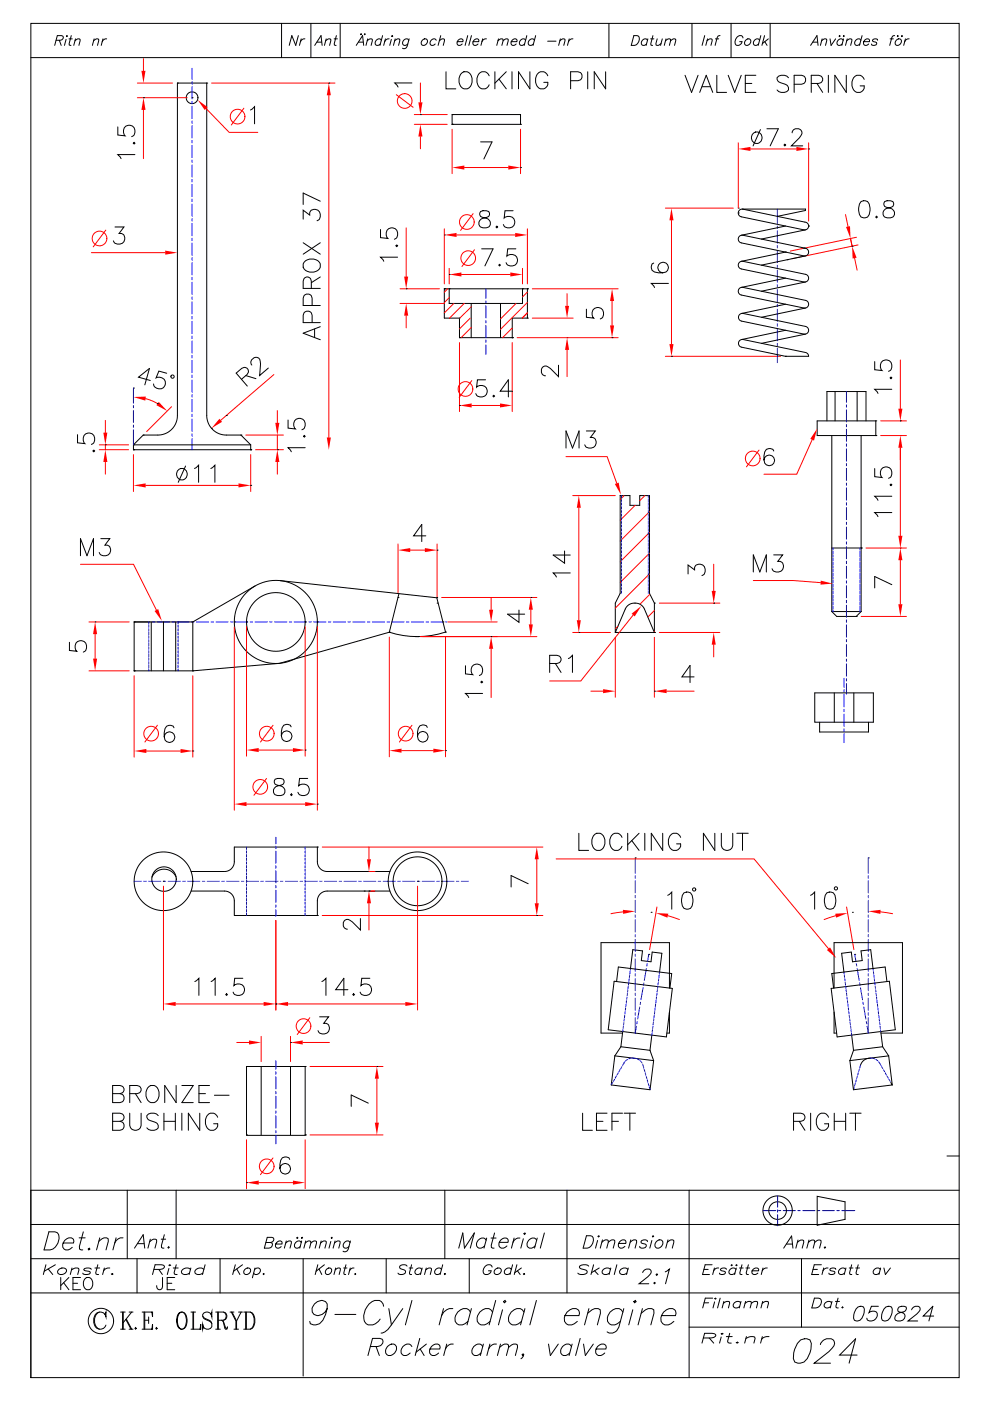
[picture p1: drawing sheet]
<svg xmlns="http://www.w3.org/2000/svg" width="210mm" height="297mm" viewBox="0 0 210 297" stroke-linecap="round" stroke-linejoin="round" font-family="sans-serif">
<g fill="none" stroke="#000" stroke-width=".21">
<path d="M28.3 94.3l2.1-2.1h3.1a4.1 4.1 0 0 0 4.1-4.1v-70.5h6.3v70.5a4.1 4.1 0 0 0 4.1 4.1h3.1l2.1 2.1M28.3 94.3v1h24.9v-1M28.3 94.3h24.9M173.3 89.2h12.5v3.1h-12.5zM175.4 89.2v-6.2h8.3v6.2M176.4 92.3v37.3M177.1 83v6.2M181.8 83v6.2M182.7 92.3v37.3M131.5 105.1h2.1v2h2.1v-2h2.1v20.7l1 2v6.3h-8.3v-6.3l1-2zM176.4 116.2h6.3M28.5 131.8h12.4"/>
<path d="M31.8 131.8h-3.3v10.4h12.4M32.1 131.8v10.4M34.7 131.8v10.4M37.3 131.8v10.4M40.9 131.8v10.4M54.1 124.2l-13.2 7.6M59.4 123.1l33.3 3.6M82.6 134l-23.3 6.6-18.4 1.6M84.6 125.8l-2 8.2M92.6 126.7l1.9 7.3a19.2 19.2 0 0 1-11.9 0M130.5 134.1l2.1-5a2.27 2.27 0 0 1 2.1-1.3 2.27 2.27 0 0 1 2 1.3l2.1 5M176.4 129.6l1.1 1.1h4.1l1.1-1.1"/>
<path d="M176.4 129.6h6.3M172.8 146.9h12.4v6.2h-12.4zM173.8 153.1v2.1h10.4v-2.1M177 146.9v6.2M181.1 146.9v6.2M37.3 185.9a2.79 2.79 0 0 0-2.5-1.7 2.79 2.79 0 0 0-2.6 1.7M40.5 184.7h7.1a2.07 2.07 0 0 0 2.1-2v-3.1h17.6v3.1a2.07 2.07 0 0 0 2.1 2h13.3M40.5 188.9h7.1a2.07 2.07 0 0 1 2.1 2.1v3.1h17.6v-3.1a2.07 2.07 0 0 1 2.1-2.1h13.3M132.1 218.7l-.4 3.2M133.7 205.3l.5-4 2.1 .3-.3 2 2.1 .3 .2-2.1 2.1 .3-.5 4M138.3 219.4l-.4 3.2M142 209.4v-9.6h-14.5v19.2h4.6"/>
<path d="M142 214.5v4.5h-.6M142.6 209.5l-12.3-1.5-1.3 10.3 12.3 1.5M55.4 226.1v14.5M61.6 226.1v14.5M130.4 223.8l-.7 6.2 8.2 1 .7-6.2M130.4 223.8l8.2 1M131.7 221.9l6.2 .7M131.7 221.9l-1.3 1.9M137.9 222.6l.7 2.2M52.3 240.6v-14.5h12.4v14.5M52.3 240.7h12.4"/>
<circle cx="40.7" cy="20.7" r="1.24"/>
<circle cx="58.5" cy="131.8" r="8.8"/>
<circle cx="58.5" cy="131.8" r="6.2"/>
<circle cx="34.7" cy="186.8" r="6.2"/>
<circle cx="34.8" cy="186.3" r="2.59"/>
<circle cx="88.6" cy="186.8" r="6.2"/>
<circle cx="88.6" cy="186.8" r="5.2"/>
</g>
<g fill="none" stroke="#00f" stroke-width=".21">
<path d="M40.7 14.5v2.3M40.7 17.3v.6M40.7 18.4v2.6M40.7 21.5v.5M40.7 22.5v2.6M40.7 25.6v.5M40.7 26.7v2.6M40.7 29.8v.5M40.7 30.8v2.6M40.7 33.9v.5M40.7 34.9v2.6M40.7 38.1v.5"/>
<path d="M40.7 39.1v2.6M40.7 42.2v.5M40.7 43.2v2.6M40.7 46.4v.5M40.7 47.4v2.6M40.7 50.5v.5M40.7 51.5v2.6M40.7 54.6v.6M40.7 55.7v2.6M40.7 58.8v.5M40.7 59.8v2.6M40.7 62.9v.6"/>
<path d="M40.7 64v2.6M40.7 67.1v.5M40.7 68.1v2.6M40.7 71.2v.5M40.7 72.3v2.6M40.7 75.4v.5M40.7 76.4v2.6M40.7 79.5v.5M40.7 80.6v2.5M40.7 83.7v.5M40.7 84.7v2.6M40.7 87.8v.5"/>
<path d="M40.7 88.8v2.6M40.7 92v.5M40.7 93v2.3M179.5 83v2.3M179.5 85.8v.5M179.5 86.8v2.6M179.5 90v.5M179.5 91v2.6M179.5 94.1v.5M179.5 95.1v2.6M179.5 98.2v.6M179.5 99.3v2.6"/>
<path d="M179.5 102.4v.5M179.5 103.4v2.6M179.5 106.5v.6M179.5 107.6v2.6M179.5 110.7v.5M179.5 111.7v2.6M179.5 114.8v.5M179.5 115.9v2.6M179.5 119v.5M31.6 131.8v.4M31.6 132.5v.5M31.6 133.3v.5"/>
<path d="M31.6 134v.6M31.6 134.8v.5M31.6 135.6v.5M31.6 136.4v.5M31.6 137.1v.6M31.6 137.9v.5M31.6 138.7v.5M31.6 139.5v.5M32.3 131.8h.6M33.4 131.8h2.6M36.5 131.8h.5M37.5 131.8h2.6"/>
<path d="M37.8 131.8v.4M37.8 132.5v.5M37.8 133.3v.5M37.8 134v.6M37.8 134.8v.5M37.8 135.6v.5M37.8 136.4v.5M37.8 137.1v.6M37.8 137.9v.5M37.8 138.7v.5M37.8 139.5v.5M40.6 131.8h.6"/>
<path d="M41.7 131.8h2.6M44.8 131.8h.5M45.8 131.8h2.6M48.9 131.8h.5M50 131.8h2.5M53.1 131.8h.5M54.1 131.8h2.6M57.2 131.8h.5M58.2 131.8h2.6M61.4 131.8h.5M62.4 131.8h2.6M65.5 131.8h.5"/>
<path d="M66.5 131.8h2.6M69.7 131.8h.5M70.7 131.8h2.6M73.8 131.8h.5M74.8 131.8h2.6M77.9 131.8h.6M79 131.8h2.6M82.1 131.8h.5M83.1 131.8h2.6M86.2 131.8h.5M87.3 131.8h2.6M90.4 131.8h.5"/>
<path d="M91.4 131.8h2.6M94.5 131.8h.3M179.5 120v2.6M179.5 123.1v.5M179.5 124.1v2.6M179.5 127.3v.5M179.5 128.3v2.6M179.5 131.4v.5M179.5 132.4v2.6M179.5 135.6v.5M179.5 136.6v2.6M179.5 139.7v.5"/>
<path d="M31.6 140.3v.5M31.6 141v.6M31.6 141.8v.4M37.8 140.3v.5M37.8 141v.6M37.8 141.8v.4M179 143.8v1.9M179 146.2v.5M179 147.2v2.6M179 150.3v.6M179 151.4v2.6M179 154.5v.5"/>
<path d="M179 155.5v1.9M179.5 140.7v2.6M179.5 143.8v.6M179.5 144.9v2.3M52.3 179.6v.5M64.7 179.6v.5M28.5 186.8h1.5M30.5 186.8h.5M31.5 186.8h2.6M34.6 186.8h.5M35.7 186.8h2.6M38.8 186.8h.5"/>
<path d="M39.8 186.8h2.6M42.9 186.8h.5M44 186.8h2.5M47.1 186.8h.5M48.1 186.8h2.6M51.2 186.8h.5M52.2 186.8h2.6M52.3 180.3v.6M52.3 181.1v.5M52.3 181.9v.5M52.3 182.7v.5M52.3 183.4v.6"/>
<path d="M52.3 184.2v.5M52.3 185v.5M52.3 185.8v.5M52.3 186.6v.5M52.3 187.3v.5M52.3 188.1v.5M52.3 188.9v.5M52.3 189.7v.5M52.3 190.4v.6M52.3 191.2v.5M52.3 192v.5M52.3 192.8v.5"/>
<path d="M52.3 193.5v.6M55.4 186.8h.5M56.4 186.8h2.6M59.5 186.8h.5M60.5 186.8h2.6M63.6 186.8h.6M64.7 186.8h2.6M64.7 180.3v.6M64.7 181.1v.5M64.7 181.9v.5M64.7 182.7v.5M64.7 183.4v.6"/>
<path d="M64.7 184.2v.5M64.7 185v.5M64.7 185.8v.5M64.7 186.6v.5M64.7 187.3v.5M64.7 188.1v.5M64.7 188.9v.5M64.7 189.7v.5M64.7 190.4v.6M64.7 191.2v.5M64.7 192v.5M64.7 192.8v.5"/>
<path d="M64.7 193.5v.6M67.8 186.8h.5M68.8 186.8h2.6M71.9 186.8h.6M73 186.8h2.6M76.1 186.8h.5M77.1 186.8h2.6M80.2 186.8h.5M81.3 186.8h2.5M84.4 186.8h.5M85.4 186.8h2.6M88.5 186.8h.5"/>
<path d="M89.6 186.8h2.5M92.7 186.8h.5M93.7 186.8h2.6M96.8 186.8h.5M97.8 186.8h1.5M134.7 181.9v3.2M134.7 185.7v.5M134.7 186.7v2.6M134.7 189.8v.5M134.7 190.8v2.6M134.7 193.9v.6M134.7 195v2.6"/>
<path d="M134.7 198.1v.5M134.7 199.1v2.6M134.7 202.2v.6M134.7 203.3v2.6M134.7 206.4v.5M134.7 207.4v2.6M134.7 210.5v.5M134.7 211.6v2.6M134.7 214.7v.5M134.7 215.7v3.3M58.5 224.9v1.8M58.5 227.2v.5"/>
<path d="M58.5 228.2v2.6M58.5 231.3v.6M58.5 232.4v2.6M58.5 235.5v.5M58.5 236.5v2.6M58.5 239.6v.5M130 229.5l-.3 .5M130.4 228.8l-.3 .4M130.7 228.1l-.2 .5M131.1 227.4l-.2 .5M131.5 226.8l-.2 .4M131.9 226.1l-.2 .4"/>
<path d="M132.5 225.1l-.5 .8M133.1 224.6l-.4 .3M133.9 224.3l-.6 .2M134.1 224.3l.8 .1M135.2 224.5l.4 .2M135.8 224.9l.4 .4M136.3 225.6l.3 .8M136.6 226.7l.2 .5M136.8 227.4l.2 .5M137.1 228.2l.1 .5M137.3 228.9l.1 .5M137.5 229.7l.1 .5"/>
<path d="M137.7 230.4l.2 .6M58.5 240.7v1.8"/>
</g>
<g fill="none" stroke="#f00" stroke-width=".21">
<path d="M132.4 105.1l-.9 .8M134.7 107.1l-3.2 3.2M136.8 105.1l-1.1 1M137.8 117.3l-6.3 6.2M137.8 112.9l-6.3 6.2M137.8 108.5l-6.3 6.2M52.3 132.9v27.4M64.7 132.9v27.4M131.1 132.7l-.6 .6M137.8 121.7l-7.3 7.2M137.9 126l-2.2 2.1M138.8 129.4l-1.4 1.4"/>
<path d="M138.8 133.8l-.1 .1M54.9 159h7.2"/>
</g>
<g fill="#f00">
<path d="M52.3 159l2.6-.4v.8z"/>
<path d="M62.1 158.6l2.6 .4-2.6 .4z"/>
</g>
<path d="M52.3 131.8h.1M64.7 131.8h.1M61.7 154.1a1.06 1.06 0 0 0-1.5-.4 3.3 3.3 0 0 0-.4 3 1.13 1.13 0 0 0 1.9 .1 1.13 1.13 0 0 0-.5-1.8 1.13 1.13 0 0 0-1.5 1M64.7 159h.1" fill="none" stroke="#000" stroke-width=".21"/>
<path d="M49.7 132.9v38.9M67.3 132.9v38.9M52.3 170.5h12.4" fill="none" stroke="#f00" stroke-width=".21"/>
<g fill="#f00">
<path d="M49.7 170.5l2.6-.5v.9z"/>
<path d="M64.7 170l2.6 .5-2.6 .4z"/>
</g>
<path d="M49.7 131.8h.1M67.3 131.8h.1M58.3 165.2a.74 .74 0 0 0 .4 1.2 1.67 1.67 0 0 1 1.7 1 .94 .94 0 0 1-.8 1.2h-.7a1.04 1.04 0 0 1-.9-1.1 1.04 1.04 0 0 1 1-.9l.7-.2a.73 .73 0 0 0 .4-1.2l-.5-.2zM61.8 168.3l.2 .2-.2 .1-.2-.1zM65.3 165h-1.8l-.1 1.6a1.28 1.28 0 0 1 1.9-.1 1.28 1.28 0 0 1-.2 2 1.28 1.28 0 0 1-1.9-.6M67.3 170.5h.1" fill="none" stroke="#000" stroke-width=".21"/>
<path d="M28.5 143.2v17.3M31 159.2h7.3M40.9 143.2v17.3" fill="none" stroke="#f00" stroke-width=".21"/>
<g fill="#f00">
<path d="M28.5 159.2l2.5-.4v.8z"/>
<path d="M38.3 158.8l2.6 .4-2.6 .4z"/>
</g>
<path d="M28.5 142.2h.1M36.9 154.3a1.06 1.06 0 0 0-1.6-.4 3.3 3.3 0 0 0-.3 3 1.13 1.13 0 0 0 1.8 .1 1.13 1.13 0 0 0-.4-1.8 1.13 1.13 0 0 0-1.6 1M40.9 142.2h.1M40.9 159.2h.1" fill="none" stroke="#000" stroke-width=".21"/>
<path d="M18.9 131.8h8.5M20.2 134.4v5.2M18.9 142.2h8.5" fill="none" stroke="#f00" stroke-width=".21"/>
<g fill="#f00">
<path d="M19.7 139.6h.9l-.4 2.6z"/>
<path d="M20.2 131.8l.4 2.6h-.9z"/>
</g>
<path d="M14.7 136.2v1.7l1.6 .2a1.28 1.28 0 0 1 0-2 1.28 1.28 0 0 1 1.9 .3 1.28 1.28 0 0 1-.5 1.8M20.2 131.8h.1M28.5 131.8h.1M28.5 142.2h.1" fill="none" stroke="#000" stroke-width=".21"/>
<g fill="none" stroke="#f00" stroke-width=".21">
<path d="M84.4 115.3v10.3M87 116.6h3.1M92.7 115.3v11.5M57.9 153.7l-2.6 3.6M56.5 165l-2.6 3.6"/>
<circle cx="56.6" cy="155.5" r="1.55"/>
<circle cx="55.2" cy="166.8" r="1.55"/>
</g>
<g fill="#f00">
<path d="M84.4 116.6l2.6-.4v.8z"/>
<path d="M90.1 116.2l2.6 .4-2.6 .4z"/>
</g>
<path d="M90.3 113.6h-2.6l1.8-2.4v3.6M92.7 116.6h.1M84.4 126.7h.1M92.7 127.8h.1" fill="none" stroke="#000" stroke-width=".21"/>
<path d="M68.4 179.6h46.7M68.4 194.1h46.7M113.9 182.1v9.4" fill="none" stroke="#f00" stroke-width=".21"/>
<g fill="#f00">
<path d="M113.9 179.6l.4 2.5h-.9z"/>
<path d="M113.4 191.5h.9l-.4 2.6z"/>
</g>
<path d="M67.3 179.6h.1M67.3 194.1h.1M112 187.3l-3.6-1.7v2.4M113.9 194.1h.1" fill="none" stroke="#000" stroke-width=".21"/>
<path d="M82.6 135.1v25.3M94.5 135v25.4M85.2 159.1h6.7" fill="none" stroke="#f00" stroke-width=".21"/>
<g fill="#f00">
<path d="M82.6 159.1l2.6-.4v.9z"/>
<path d="M91.9 158.7l2.6 .4-2.6 .5z"/>
</g>
<path d="M82.6 134h.1M94.5 134h.1M90.6 154.2a1.07 1.07 0 0 0-1.5-.4 3.2 3.2 0 0 0-.4 3 1.13 1.13 0 0 0 1.8 .1 1.13 1.13 0 0 0-.4-1.8 1.13 1.13 0 0 0-1.5 1M94.5 159.1h.1" fill="none" stroke="#000" stroke-width=".21"/>
<path d="M78.3 179.6v2.5M78.3 191.5v5.6M78.3 184.7h1.3M78.3 188.9h1.3" fill="none" stroke="#f00" stroke-width=".21"/>
<g fill="#f00">
<path d="M77.8 182.1h.9l-.4 2.6z"/>
<path d="M78.3 188.9l.4 2.6h-.9z"/>
</g>
<path d="M76.4 194.7v2.4l-1.7-1.7a1.09 1.09 0 0 0-1.7-.2l-.2 .4v.7a.9 .9 0 0 0 .9 .7M77.3 184.7h.1M77.3 188.9h.1M78.3 188.9h.1" fill="none" stroke="#000" stroke-width=".21"/>
<path d="M34.7 187.8v26.3M58.5 195.1v19M37.3 212.8h18.6" fill="none" stroke="#f00" stroke-width=".21"/>
<g fill="#f00">
<path d="M34.7 212.8l2.6-.4v.8z"/>
<path d="M55.9 212.4l2.6 .4-2.6 .4z"/>
</g>
<path d="M34.7 186.8h.1M58.5 194.1h.1M41.3 208.1l.9-.7v3.6M44.8 208.1l.8-.7v3.6M47.9 210.8l.2-.1 .1 .1-.1 .2zM51.5 207.4h-1.7l-.2 1.5a1.28 1.28 0 0 1 1.9 0 1.28 1.28 0 0 1-.2 1.9 1.28 1.28 0 0 1-1.9-.5M58.5 212.8h.1" fill="none" stroke="#000" stroke-width=".21"/>
<path d="M58.5 195.1v19M88.6 187.8v26.3M61.1 212.8h24.9" fill="none" stroke="#f00" stroke-width=".21"/>
<g fill="#f00">
<path d="M86 212.4l2.6 .4-2.6 .4z"/>
<path d="M58.5 212.8l2.6-.4v.8z"/>
</g>
<path d="M58.5 194.1h.1M88.6 186.8h.1M58.5 212.8h.1M68.3 208.1l.8-.7v3.6M73.8 209.8h-2.6l1.7-2.4v3.6M74.8 210.8l.2-.1 .2 .1-.2 .2zM78.5 207.4h-1.8l-.1 1.5a1.28 1.28 0 0 1 1.9 0 1.28 1.28 0 0 1-.2 1.9 1.28 1.28 0 0 1-1.9-.5" fill="none" stroke="#000" stroke-width=".21"/>
<path d="M65.8 226.1h15.4M79.9 228.7v9.3M65.8 240.6h15.4" fill="none" stroke="#f00" stroke-width=".21"/>
<g fill="#f00">
<path d="M79.5 238h.9l-.5 2.6z"/>
<path d="M79.9 226.1l.5 2.6h-.9z"/>
</g>
<path d="M94.2 61.2h17.7v6.2h-3.3v4.2h-11.1v-4.2h-3.3zM95.3 61.2v3.1h15.5v-3.1M97.5 67.4v.1M99.9 64.3v7.3M106.2 64.3v7.3M64.7 226.1h.1M78.1 233.8l-3.6-1.7v2.4M79.9 226.1h.1M64.7 240.6h.1" fill="none" stroke="#000" stroke-width=".21"/>
<path d="M103.1 61.2v2.1M103.1 63.8v.5M103.1 64.8v2.6M103.1 67.9v.5M103.1 69v2.6M103.1 72.1v.5M103.1 73.1v2.1" fill="none" stroke="#00f" stroke-width=".21"/>
<g fill="none" stroke="#f00" stroke-width=".21">
<path d="M95 61.2l-.8 .7M95.3 63.1l-1.1 1M96.3 64.3l-2.1 2M97.5 72.6v14.6M98.5 64.3l-3.2 3.1M99.7 67.4l-2.2 2.3M99.9 69.4l-2.1 2.2M99.9 65l-2.4 2.4M108.6 69.5l-2 2.1M108.6 72.6v14.6M109.4 64.3l-3.2 3.3M111.9 61.9l-1.1 1"/>
<path d="M111.9 64.1l-5.7 5.7M111.9 66.3l-1.2 1.1M100 85.9h6.1"/>
</g>
<g fill="#f00">
<path d="M106.1 85.5l2.5 .4-2.5 .5z"/>
<path d="M97.5 85.9l2.5-.4v.9z"/>
</g>
<path d="M97.5 71.6h.1M108.6 71.6h.1M97.5 85.9h.1M103 80.5h-1.7l-.2 1.6a1.28 1.28 0 0 1 1.9-.1 1.28 1.28 0 0 1-.2 2 1.28 1.28 0 0 1-1.9-.6M104.5 84l.2-.2 .2 .2-.2 .1zM108.7 82.9h-2.6l1.7-2.4v3.6" fill="none" stroke="#000" stroke-width=".21"/>
<path d="M112.9 67.4h8.7M120.3 74.2v5.6M120.3 62.3v2.5" fill="none" stroke="#f00" stroke-width=".21"/>
<g fill="#f00">
<path d="M119.9 64.8h.8l-.4 2.6z"/>
<path d="M120.3 71.6l.4 2.6h-.8z"/>
</g>
<path d="M108.6 71.6h.1M111.9 67.4h.1M118.5 77.4v2.4l-1.8-1.7a1.09 1.09 0 0 0-1.7-.2l-.2 .4v.7a.89 .89 0 0 0 .9 .7M120.3 71.6h.1" fill="none" stroke="#000" stroke-width=".21"/>
<path d="M109.7 71.6h21.4M112.9 61.2h18.2M129.8 63.8v5.2" fill="none" stroke="#f00" stroke-width=".21"/>
<g fill="#f00">
<path d="M129.8 61.2l.5 2.6h-.9z"/>
<path d="M129.4 69h.9l-.5 2.6z"/>
</g>
<path d="M108.6 71.6h.1M111.9 61.2h.1M124.4 65.5v1.8l1.5 .1a1.28 1.28 0 0 1 0-1.9 1.28 1.28 0 0 1 1.9 .2 1.28 1.28 0 0 1-.5 1.9M129.8 71.6h.1" fill="none" stroke="#000" stroke-width=".21"/>
<path d="M94.2 48.5v11.7M96.8 49.8h12.5M111.9 48.5v11.7" fill="none" stroke="#f00" stroke-width=".21"/>
<g fill="#f00">
<path d="M109.3 49.4l2.6 .4-2.6 .4z"/>
<path d="M94.2 49.8l2.6-.4v.8z"/>
</g>
<path d="M94.2 49.8h.1M101.9 44.8a.74 .74 0 0 0 .4 1.3 1.67 1.67 0 0 1 1.7 1 .95 .95 0 0 1-.9 1.2h-.7a1.04 1.04 0 0 1-.9-1.1 1.04 1.04 0 0 1 1.1-1l.7-.1a.74 .74 0 0 0 .4-1.3l-.6-.1zM105.2 48.1l.2-.2 .2 .2-.2 .2zM108.8 44.7h-1.7l-.2 1.5a1.28 1.28 0 0 1 2 0 1.28 1.28 0 0 1-.3 1.9 1.28 1.28 0 0 1-1.8-.5M94.2 61.2h.1M111.9 61.2h.1" fill="none" stroke="#000" stroke-width=".21"/>
<g fill="none" stroke="#f00" stroke-width=".21">
<path d="M95.3 56.9v3.3M97.9 58.2h10.3M100.4 45.3l-2.7 3.5M110.8 56.9v3.3M100.1 80.7l-2.7 3.5"/>
<circle cx="99" cy="47.1" r="1.56"/>
<circle cx="98.7" cy="82.5" r="1.56"/>
</g>
<g fill="#f00">
<path d="M108.2 57.8l2.6 .4-2.6 .4z"/>
<path d="M95.3 58.2l2.6-.4v.8z"/>
</g>
<path d="M95.3 58.2h.1M102.2 52.7h2.4l-1.7 3.7M105.8 56.2l.2-.2 .1 .2-.1 .2zM109.4 52.7h-1.7l-.2 1.6a1.28 1.28 0 0 1 1.9 0 1.28 1.28 0 0 1-.2 1.9 1.28 1.28 0 0 1-1.9-.5M95.3 61.2h.1M110.8 61.2h.1" fill="none" stroke="#000" stroke-width=".21"/>
<g fill="none" stroke="#f00" stroke-width=".21">
<path d="M86.2 48.3v10.3M100.6 52.9l-2.6 3.6M84.9 64.3h9.3M84.9 61.2h8.3M86.2 66.9v2.6"/>
<circle cx="99.3" cy="54.7" r="1.55"/>
</g>
<g fill="#f00">
<path d="M86.2 64.3l.4 2.6h-.9z"/>
<path d="M85.7 58.6h.9l-.4 2.6z"/>
</g>
<path d="M80.7 48.6v1.8l1.6 .1a1.28 1.28 0 0 1-.1-1.9 1.28 1.28 0 0 1 2 .3 1.28 1.28 0 0 1-.6 1.8M84 52.1l.2-.2 .1 .2-.1 .2zM84.3 54.5h-3.6l.7 .9M86.2 61.2h.1M94.2 61.2h.1M95.3 64.3h.1" fill="none" stroke="#000" stroke-width=".21"/>
<path d="M58.1 79.4l-11.3 9.7" fill="none" stroke="#f00" stroke-width=".21"/>
<path d="M46.5 88.8l.6 .6-2.2 1.4z" fill="#f00"/>
<path d="M52.1 79.6l2.2 .7M53.4 77.4a.88 .88 0 0 1 0-1.1l.5-.5a.89 .89 0 0 1 1.3 .7l-.1 3.1 1.8-1.6M44.9 90.8h.1M48 88.1h.1M51.2 80.4l1.2-1 .3-.5a.84 .84 0 0 0-.9-1l-.5 .2-1.2 1 2.4 2.7" fill="none" stroke="#000" stroke-width=".21"/>
<path d="M29.1 17.6h7.5M30.4 12.4v2.6M29.1 20.7h10.6M30.4 23.3v10.3" fill="none" stroke="#f00" stroke-width=".21"/>
<g fill="#f00">
<path d="M30 15h.9l-.5 2.6z"/>
<path d="M30.4 20.7l.5 2.6h-.9z"/>
</g>
<path d="M37.6 17.6h.1M25 26.9v1.7l1.5 .2a1.28 1.28 0 0 1 0-1.9 1.28 1.28 0 0 1 1.9 .2 1.28 1.28 0 0 1-.5 1.9M28.3 30.4l.1-.2 .2 .2-.2 .1zM28.6 32.8h-3.6l.7 .8M30.4 20.7h.1M40.7 20.7h.1" fill="none" stroke="#000" stroke-width=".21"/>
<path d="M41.9 21.2l2.1 1.5-.6 .6z" fill="#f00"/>
<g fill="none" stroke="#f00" stroke-width=".21">
<path d="M43.7 23l4.9 5.1h6.1M51.7 22.9l-2.6 3.6M95.9 27.4v9.4M98.5 35.5h9.3M110.4 27.4v9.4"/>
<circle cx="50.4" cy="24.7" r="1.55"/>
</g>
<path d="M53.1 23.3l.9-.7v3.6M95.9 24.3h14.5v2.1h-14.5z" fill="none" stroke="#000" stroke-width=".21"/>
<g fill="#f00">
<path d="M95.9 35.5l2.6-.4v.8z"/>
<path d="M107.8 35.1l2.6 .4-2.6 .4z"/>
</g>
<path d="M95.9 26.4h.1M101.9 30.1h2.5l-1.8 3.6M110.4 26.4h.1M110.4 35.5h.1" fill="none" stroke="#000" stroke-width=".21"/>
<path d="M89.2 17.6v4.1M87.9 26.4h7M87.9 24.3h7M89.2 28.9v2.6" fill="none" stroke="#f00" stroke-width=".21"/>
<g fill="#f00">
<path d="M89.2 26.4l.4 2.5h-.9z"/>
<path d="M88.7 21.7h.9l-.4 2.6z"/>
</g>
<g fill="none" stroke="#000" stroke-width=".21">
<path d="M87.4 17.6h-3.7l.7 .9M94.6 15.2v3.6h2.1M97.7 15.7a1.34 1.34 0 0 1 1.5-.4 1.34 1.34 0 0 1 .9 1.3 1.58 1.58 0 0 1-.3 1.7 1.58 1.58 0 0 1-1.7 .4 2.24 2.24 0 0 1-.4-3zM103.8 16.1a1.33 1.33 0 0 0-1.6-.9 1.33 1.33 0 0 0-1 1.4 1.58 1.58 0 0 0 .3 1.7 1.58 1.58 0 0 0 1.7 .4l.6-.7M105 15.2v3.6M105.8 16.8l1.6 2M107.4 15.2l-2.4 2.4M108.6 15.2v3.6M112.4 15.2v3.6l-2.4-3.6v3.6M116.2 16.1a1.33 1.33 0 0 0-1.5-.9 1.33 1.33 0 0 0-1.1 1.4 1.67 1.67 0 0 0 1.7 2.2 1.22 1.22 0 0 0 .9-1.3h-.9M121 17.1h1.6a.95 .95 0 0 0 .9-.9 .95 .95 0 0 0-.9-1h-1.6v3.6M124.7 15.2v3.6"/>
<path d="M128.5 15.2v3.6l-2.5-3.6v3.6M89.2 24.3h.1M95.9 26.4h.1M95.9 24.3h.1"/>
</g>
<g fill="none" stroke="#f00" stroke-width=".21">
<path d="M84.1 20.1l3.5 2.6"/>
<circle cx="85.8" cy="21.4" r="1.55"/>
</g>
<path d="M35 53.1l2.6 .5-2.6 .4z" fill="#f00"/>
<g fill="none" stroke="#f00" stroke-width=".21">
<path d="M19.4 53.6h15.6M22.4 48.8l-2.6 3.5M89.6 135h24.3M93.7 126.7h20.2M112.6 129.2v3.2"/>
<circle cx="21.1" cy="50.6" r="1.55"/>
</g>
<path d="M24.4 48.1h1.9l-1 1.4a1.16 1.16 0 0 1 1.2 1.3 1.16 1.16 0 0 1-1.6 .9l-.5-.1-.4-.5" fill="none" stroke="#000" stroke-width=".21"/>
<g fill="#f00">
<path d="M112.2 132.4h.8l-.4 2.6z"/>
<path d="M112.6 126.7l.4 2.5h-.8z"/>
</g>
<path d="M88.6 135h.1M92.6 126.7h.1M110.1 129.3v2.6l-2.4-1.7h3.6M112.6 126.7h.1" fill="none" stroke="#000" stroke-width=".21"/>
<path d="M89.2 134.9h16.3M95 131.8h10.5M104.2 137.5v10.4M104.2 126.7v2.5" fill="none" stroke="#f00" stroke-width=".21"/>
<g fill="#f00">
<path d="M103.7 129.2h.9l-.4 2.6z"/>
<path d="M104.2 134.9l.4 2.6h-.9z"/>
</g>
<path d="M88.1 134.9h.1M94 131.8h.1M104.2 134.9h.1M98.7 141.1v1.8l1.6 .1a1.28 1.28 0 0 1 0-1.9 1.28 1.28 0 0 1 1.9 .2 1.28 1.28 0 0 1-.5 1.9M102.2 144.4l.2 .2-.2 .2-.2-.2zM102.4 147h-3.7l.7 .9" fill="none" stroke="#000" stroke-width=".21"/>
<path d="M130.5 135.1v12.7M138.8 135.1v12.7M125.3 146.5h2.6M141.4 146.5h5.8" fill="none" stroke="#f00" stroke-width=".21"/>
<g fill="#f00">
<path d="M127.9 146.1l2.6 .4-2.6 .4z"/>
<path d="M138.8 146.5l2.6-.4v.8z"/>
</g>
<path d="M130.5 134.1h.1M138.8 134.1h.1M138.8 146.5h.1M147.2 143.5h-2.6l1.8-2.4v3.6" fill="none" stroke="#000" stroke-width=".21"/>
<g fill="none" stroke="#00f" stroke-width=".21">
<path d="M131.8 105.1v.5M131.8 105.8v.5M131.8 106.6v.5M131.8 107.4v.5M131.8 108.2v.5M131.8 108.9v.6M131.8 109.7v.5M131.8 110.5v.5M131.8 111.3v.5M131.8 112v.6M131.8 112.8v.5M131.8 113.6v.5"/>
<path d="M131.8 114.4v.5M131.8 115.2v.5M131.8 115.9v.5M131.8 116.7v.5M131.8 117.5v.5M131.8 118.3v.5M131.8 119v.6M131.8 119.8v.5M137.5 105.1v.5M137.5 105.8v.5M137.5 106.6v.5M137.5 107.4v.5"/>
<path d="M137.5 108.2v.5M137.5 108.9v.6M137.5 109.7v.5M137.5 110.5v.5M137.5 111.3v.5M137.5 112v.6M137.5 112.8v.5M137.5 113.6v.5M137.5 114.4v.5M137.5 115.2v.5M137.5 115.9v.5M137.5 116.7v.5"/>
<path d="M137.5 117.5v.5M137.5 118.3v.5M137.5 119v.6M137.5 119.8v.5M131.8 120.6v.5M131.8 121.4v.5M131.8 122.2v.5M131.8 122.9v.5M131.8 123.7v.5M131.8 124.5v.5M131.8 125.3v.5M137.5 120.6v.5"/>
<path d="M137.5 121.4v.5M137.5 122.2v.5M137.5 122.9v.5M137.5 123.7v.5M137.5 124.5v.5M137.5 125.3v.5"/>
</g>
<path d="M130.4 102.6l.8-.3 .5 2.6z" fill="#f00"/>
<path d="M120.1 96.8h8.7l2 5.6M121.5 105.1h9M122.8 107.6v23.9M121.5 134.1h8" fill="none" stroke="#f00" stroke-width=".21"/>
<path d="M120.1 95v-3.6l1.3 3.6 1.4-3.6v3.6M124.4 91.4h1.9l-1.1 1.3a1.17 1.17 0 0 1 1.3 1.4 1.17 1.17 0 0 1-1.6 .9l-.5-.2-.4-.5" fill="none" stroke="#000" stroke-width=".21"/>
<g fill="#f00">
<path d="M122.8 105l.4 2.6h-.9z"/>
<path d="M122.3 131.5h.9l-.4 2.6z"/>
</g>
<path d="M119.8 116.8v2.6l-2.5-1.7h3.7M131.5 105.1h.1M121 121.5h-3.7l.7 .8M122.8 134.1h.1M130.5 134.1h.1" fill="none" stroke="#000" stroke-width=".21"/>
<path d="M151.4 119.6v5.7M139.8 134.1h12.9M139.8 127.8h12.9M151.4 136.7v2.5" fill="none" stroke="#f00" stroke-width=".21"/>
<g fill="#f00">
<path d="M151.4 134.1l.4 2.6h-.8z"/>
<path d="M151 125.3h.8l-.4 2.5z"/>
</g>
<path d="M138.8 134.1h.1M138.8 127.8h.1M145.9 121.7v-1.9l1.4 1a1.16 1.16 0 0 1 1.4-1.2 1.16 1.16 0 0 1 .9 1.6l-.2 .5-.5 .3M151.4 127.8h.1" fill="none" stroke="#000" stroke-width=".21"/>
<path d="M134 130.1l2-1.6-1.4 2.2z" fill="#f00"/>
<path d="M191 118.8v9.3M134.3 130.4l-11.1 14h-6.6M182.7 130.7h9.6" fill="none" stroke="#f00" stroke-width=".21"/>
<path d="M120.6 139.6l.8-.7v3.6M116.6 140.6h1.5l.6-.1a.84 .84 0 0 0 0-1.4l-.6-.2h-1.5v3.6M117.8 140.6l1.2 1.9" fill="none" stroke="#000" stroke-width=".21"/>
<g fill="#f00">
<path d="M190.5 128.1h.9l-.4 2.6z"/>
<path d="M191 116.2l.4 2.6h-.9z"/>
</g>
<path d="M182.7 116.2h.1M191 116.2h.1M181.6 130.7h.1M189.2 123.9l-3.7-1.7v2.4" fill="none" stroke="#000" stroke-width=".21"/>
<path d="M191 94.9v18.7M183.7 116.2h8.6" fill="none" stroke="#f00" stroke-width=".21"/>
<path d="M190.5 113.6h.9l-.4 2.6z" fill="#f00"/>
<path d="M185.5 99.3v1.7l1.6 .2a1.28 1.28 0 0 1-.1-1.9 1.28 1.28 0 0 1 2 .2 1.28 1.28 0 0 1-.5 1.9M185.8 92.3h.1M191 92.3h.1M182.7 116.2h.1M188.8 102.8l.2-.2 .2 .2-.2 .1zM189.2 108.7h-3.7l.7 .8M189.2 105.2h-3.7l.7 .9" fill="none" stroke="#000" stroke-width=".21"/>
<path d="M191 76.3v10.3M186.8 92.3h5.5M186.8 89.2h5.5M191 94.9v2.6" fill="none" stroke="#f00" stroke-width=".21"/>
<g fill="#f00">
<path d="M191 92.3l.4 2.6h-.9z"/>
<path d="M190.5 86.6h.9l-.4 2.6z"/>
</g>
<path d="M185.5 76.6v1.8l1.6 .1a1.28 1.28 0 0 1-.1-1.9 1.28 1.28 0 0 1 2 .2 1.28 1.28 0 0 1-.5 1.9M185.8 92.3h.1M185.8 89.2h.1M188.8 80.1l.2-.2 .2 .2-.2 .2zM189.2 82.5h-3.7l.7 .9M191 89.2h.1" fill="none" stroke="#000" stroke-width=".21"/>
<path d="M174.1 123.1l2.5 .6-2.6 .2z" fill="#f00"/>
<path d="M159.8 123.1h8.5l5.8 .4M55.4 219.7v5.3M61.6 219.7v5.3M50.2 221h2.6M64.2 221h5.7" fill="none" stroke="#f00" stroke-width=".21"/>
<g fill="none" stroke="#000" stroke-width=".21">
<path d="M164.1 117.6h1.9l-1 1.4a1.16 1.16 0 0 1 1.2 1.3 1.16 1.16 0 0 1-1.6 1l-.5-.2-.3-.5M159.8 121.3v-3.7l1.4 3.7 1.3-3.7v3.7M23.9 231.8h1.5a.95 .95 0 0 1 .9 1 .95 .95 0 0 1-.9 .9h-1.5v-3.6h1.5l.6 .2a.84 .84 0 0 1 0 1.4l-.6 .1M23.9 237.7h1.5a.95 .95 0 0 1 .9 .9 .95 .95 0 0 1-.9 1h-1.5v-3.6h1.5l.6 .1a.84 .84 0 0 1 0 1.4l-.6 .2M27.5 231.8h1.6l.5-.1a.84 .84 0 0 0 0-1.4l-.5-.2h-1.6v3.6M27.5 236v2.6a1.22 1.22 0 0 0 1.2 1 1.22 1.22 0 0 0 1.2-1v-2.6M28.7 231.8l1.2 1.9M31.7 230.3a1.38 1.38 0 0 1 2 1.2 1.66 1.66 0 0 1-1.7 2.2 2.11 2.11 0 0 1-.3-3.4zM33.6 236.5a1.59 1.59 0 0 0-2.5 0 .92 .92 0 0 0 .7 1l1.1 .4a.88 .88 0 0 1 .6 .6 .88 .88 0 0 1-.3 .9 1.67 1.67 0 0 1-2.1-.3M34.8 236v3.6M34.8 237.7h2.4M37.2 236v3.6"/>
<path d="M37.4 230.1v3.6l-2.5-3.6v3.6M38.6 230.1h2.4l-2.4 3.6h2.4M38.6 236v3.6M42.2 231.8h1.4M42.4 236v3.6l-2.4-3.6v3.6M44.4 230.1h-2.2v3.6h2.2M45.5 232.2h3.1M46.2 236.8a1.34 1.34 0 0 0-1.6-.8 1.34 1.34 0 0 0-1 1.4 1.67 1.67 0 0 0 1.7 2.2 1.23 1.23 0 0 0 .9-1.4h-.9"/>
</g>
<g fill="none" stroke="#00f" stroke-width=".21">
<path d="M176.7 116.2v.4M176.7 116.8v.5M176.7 117.6v.5M176.7 118.4v.5M176.7 119.1v.6M176.7 119.9v.5M182.4 116.2v.4M182.4 116.8v.5M182.4 117.6v.5M182.4 118.4v.5M182.4 119.1v.6M182.4 119.9v.5"/>
<path d="M176.7 120.7v.5M176.7 121.5v.5M176.7 122.3v.5M176.7 123v.5M176.7 123.8v.5M176.7 124.6v.5M176.7 125.4v.5M176.7 126.1v.6M176.7 126.9v.5M176.7 127.7v.5M176.7 128.5v.5M176.7 129.2v.4"/>
<path d="M182.4 120.7v.5M182.4 121.5v.5M182.4 122.3v.5M182.4 123v.5M182.4 123.8v.5M182.4 124.6v.5M182.4 125.4v.5M182.4 126.1v.6M182.4 126.9v.5M182.4 127.7v.5M182.4 128.5v.5M182.4 129.2v.4"/>
</g>
<g fill="#f00">
<path d="M52.8 220.6l2.6 .4-2.6 .4z"/>
<path d="M61.6 221l2.6-.4v.8z"/>
</g>
<path d="M67.8 215.5h1.9l-1 1.4a1.16 1.16 0 0 1 1.2 1.4 1.16 1.16 0 0 1-1.6 .9l-.5-.2-.3-.5M55.4 226.1h.1M61.6 226.1h.1M61.6 221h.1" fill="none" stroke="#000" stroke-width=".21"/>
<path d="M52.3 241.6v10.4M54.9 250.7h7.2M64.7 241.6v10.4" fill="none" stroke="#f00" stroke-width=".21"/>
<g fill="#f00">
<path d="M62.1 250.3l2.6 .4-2.6 .4z"/>
<path d="M52.3 250.7l2.6-.4v.8z"/>
</g>
<path d="M52.3 240.6h.1M52.3 250.7h.1M61.4 245.8a1.04 1.04 0 0 0-1-.6 1.04 1.04 0 0 0-.9 .7 2.6 2.6 0 0 0 .4 2.8 1.13 1.13 0 0 0 1.6-.5 1.13 1.13 0 0 0-.7-1.5 1.13 1.13 0 0 0-1.4 1M64.7 240.6h.1" fill="none" stroke="#000" stroke-width=".21"/>
<path d="M58.5 177.5v1.4M58.5 179.4v.5M58.5 180.4v2.6M58.5 183.5v.5M58.5 184.6v2.6M58.5 187.7v.5M58.5 188.7v2.6M58.5 191.8v.5M58.5 192.9v1.3" fill="none" stroke="#00f" stroke-width=".21"/>
<path d="M173.3 90.9l-.6 2.5-.8-.4z" fill="#f00"/>
<g fill="none" stroke="#f00" stroke-width=".21">
<path d="M161 95.4l-2.7 3.6M172.3 93.2l-3.3 7.3h-7M132.2 193.3l-2.6 .4M139.3 192.3l-1.5 9M141.7 194.1l2.4 .8"/>
<circle cx="159.7" cy="97.2" r="1.55"/>
</g>
<g fill="none" stroke="#000" stroke-width=".21">
<path d="M164.1 95.6a1.04 1.04 0 0 0-1-.5 1.04 1.04 0 0 0-.9 .7 2.63 2.63 0 0 0 .4 2.7 1.13 1.13 0 0 0 1.6-.5 1.13 1.13 0 0 0-.8-1.5 1.13 1.13 0 0 0-1.4 1M142.6 209.5l-1.3 10.3M123.6 236v3.6h2.1M126.5 237.7h1.4M128.8 236h-2.3v3.6h2.3M129.8 237.7h1.4M132 236h-2.2v3.6M132.4 236h2.4M133.6 236v3.6M168.3 237.7h1.6l.5-.2a.84 .84 0 0 0 0-1.4l-.5-.1h-1.6v3.6M169.5 237.7l1.2 1.9M171.9 236v3.6"/>
<path d="M175.7 236.8a1.33 1.33 0 0 0-1.5-.8 1.33 1.33 0 0 0-1.1 1.4 1.67 1.67 0 0 0 1.8 2.2 1.22 1.22 0 0 0 .8-1.4h-.8M177 237.7h2.4M177 236v3.6M179.4 236v3.6M180.2 236h2.5M181.4 236v3.6"/>
</g>
<path d="M135 217.5l-.3 1.5M135.2 216.5l-.1 .5M135.7 213.5l-.5 2.5M135.9 212.4l-.1 .5M136.4 209.4l-.4 2.5M136.6 208.4l-.1 .5M137.1 205.3l-.4 2.5M137.3 204.3l-.1 .5M137.6 202.3l-.2 1.5" fill="none" stroke="#00f" stroke-width=".21"/>
<g fill="#f00">
<path d="M139.1 193.5l2.6 .2-.1 .8z"/>
<path d="M132.1 192.9l2.6 .3-2.5 .5z"/>
</g>
<path d="M134.7 181.9h.1M138.1 193.4h.1M141.6 189.8l.9-.7v3.6M145.1 189.3a1.18 1.18 0 0 1 1.7 .5 3 3 0 0 1-.3 2.8 1.18 1.18 0 0 1-1.8-.6 3 3 0 0 1 .4-2.7zM134.7 219h.1M137.6 202.3h.1M186.9 219h4.5M188.6 208l1.3 10.3-12.3 1.5M188.5 223.8l.8 6.2M188.9 229.5l.4 .5-8.3 1" fill="none" stroke="#000" stroke-width=".21"/>
<path d="M186.5 225.3l.4 .6M187 226.1l.3 .4M187.4 226.8l.2 .4M187.8 227.4l.2 .5M188.2 228.1l.2 .5M188.5 228.8l.3 .4" fill="none" stroke="#00f" stroke-width=".21"/>
<path d="M177.3 194.1l-2.5 .8M179.6 192.3l1.5 9M186.8 193.3l2.5 .4" fill="none" stroke="#f00" stroke-width=".21"/>
<g fill="#f00">
<path d="M184.2 193.2l2.6-.3-.1 .8z"/>
<path d="M177.2 193.7l2.6-.2-2.5 1z"/>
</g>
<g fill="none" stroke="#000" stroke-width=".21">
<path d="M171.9 189.8l.9-.7v3.6M175.4 189.3a1.18 1.18 0 0 1 1.7 .5 3 3 0 0 1-.3 2.8 1.17 1.17 0 0 1-1.8-.6 2.98 2.98 0 0 1 .4-2.7zM180.8 193.4h.1M184.2 181.9h.1M176.9 209.4v-9.6h14.5v19.2M176.9 214.5v4.5h.6M180.6 219.4l.4 3.2M181.3 202.3h.1M184.2 219h.1M185.2 205.3l-.5-4-2.1 .3 .3 2-2.1 .3-.2-2.1-2.1 .3 .5 4M186.8 218.7l.4 3.2M188.6 208l-12.3 1.5 1.3 10.3"/>
<path d="M180.3 224.8l.7 6.2M181 222.6l-.7 2.2M184.5 224.3a2.1 2.1 0 0 0-2 1.5M187.2 221.9l1.3 1.9-8.2 1M187.2 221.9l-6.2 .7"/>
<circle cx="147.2" cy="188.5" r=".34"/>
<circle cx="177.3" cy="188.3" r=".34"/>
</g>
<g fill="none" stroke="#00f" stroke-width=".21">
<path d="M184.2 181.9v3.2M184.2 185.7v.5M184.2 186.7v2.6M184.2 189.8v.5M184.2 190.8v2.6M184.2 193.9v.6M184.2 195v2.6M184.2 198.1v.5M184.2 199.1v2.6M181.3 202.3l.2 1.5M181.6 204.3l.1 .5M181.8 205.3l.4 2.5"/>
<path d="M182.3 208.4l.1 .5M182.5 209.4l.5 2.5M183 212.4l.1 .5M183.2 213.5l.5 2.5M183.7 216.5l.1 .5M184.2 215.7v3.3l-.3-1.5M184.2 202.2v.6M184.2 203.3v2.6M184.2 206.4v.5M184.2 207.4v2.6M184.2 210.5v.5M184.2 211.6v2.6"/>
<path d="M184.2 214.7v.5M181.2 230.4l-.2 .6M181.4 229.7l-.1 .5M181.6 228.9l-.1 .5M181.8 228.2l-.1 .5M182.1 227.4l-.2 .5M182.3 226.7l-.2 .5M182.5 225.8l-.2 .6M184.8 224.3h-.3M185 224.3l.6 .2M185.8 224.6l.4 .3M186.4 225.1l.1 .2"/>
</g>
<path d="M32.8 129.5l.8-.4 .7 2.5z" fill="#f00"/>
<g fill="none" stroke="#f00" stroke-width=".21">
<path d="M44.9 17.6h26.1M69.8 20.2v72.5M17.1 119.6h11.2l4.9 9.7M65.7 215.7l-2.6 3.6M57.9 245.5l-2.7 3.5"/>
<circle cx="64.4" cy="217.5" r="1.56"/>
<circle cx="56.6" cy="247.2" r="1.55"/>
</g>
<path d="M17.1 117.8v-3.6l1.4 3.6 1.3-3.6v3.6M21.4 114.2h1.9l-1.1 1.4a1.17 1.17 0 0 1 1.3 1.3 1.17 1.17 0 0 1-1.6 .9l-.5-.2-.4-.5" fill="none" stroke="#000" stroke-width=".21"/>
<g fill="#f00">
<path d="M69.3 92.7h.9l-.4 2.6z"/>
<path d="M69.8 17.6l.4 2.6h-.9z"/>
</g>
<g fill="none" stroke="#000" stroke-width=".21">
<path d="M43.9 17.6h.1M69.8 17.6h.1M64.3 46.5v-1.9l1.4 1a1.16 1.16 0 0 1 1.3-1.2 1.16 1.16 0 0 1 .9 1.5l-.1 .6-.6 .3M64.3 51.5l3.6 2.4M64.8 55.3a2.14 2.14 0 0 1 3.1 .7 1.67 1.67 0 0 1-2.2 1.7 1.35 1.35 0 0 1-1.3-.9 1.35 1.35 0 0 1 .4-1.5zM67.9 58.7l-1.9 1.2M67.9 51.5l-3.6 2.4M67.9 42.7l-3.6-1.8v2.4M66 61.1v-1.5l-.1-.5a.84 .84 0 0 0-1.4 0l-.2 .5v1.5h3.6M66.2 68.4v-1.6a.95 .95 0 0 0-.9-.9 .95 .95 0 0 0-1 .9v1.6h3.6M66.2 64.8v-1.6a.95 .95 0 0 0-.9-.9 .95 .95 0 0 0-1 .9v1.6h3.6M66.7 69.8v1.7"/>
<path d="M67.9 69.3l-3.6 1.3 3.6 1.4M53.2 95.3h.1M130.8 208.1l.4-3.1 11.3 1.4-.4 3.1M188.1 208.1l-.4-3.1-11.3 1.4 .4 3.1"/>
</g>
<g fill="none" stroke="#f00" stroke-width=".21">
<path d="M33.4 153.7l-2.7 3.6M87.4 153.7l-2.7 3.6"/>
<circle cx="32.1" cy="155.5" r="1.56"/>
<circle cx="86" cy="155.5" r="1.56"/>
</g>
<g fill="none" stroke="#00f" stroke-width=".21">
<path d="M132.1 218.3v.4M132.2 217.5v.5M132.3 216.7v.6M132.4 216v.5M132.5 215.2v.5M132.6 214.4l-.1 .5M132.7 213.7l-.1 .5M132.8 212.9l-.1 .5M132.9 212.1l-.1 .5M133 211.3l-.1 .6M133.1 210.6l-.1 .5M133.2 209.8l-.1 .5"/>
<path d="M133.3 209l-.1 .5M133.4 208.3l-.1 .5M133.5 207.5l-.1 .5M133.6 206.7l-.1 .5M133.6 205.9v.6M133.7 205.3v.4M138.3 219v.4M138.4 218.3l-.1 .5M138.5 217.5l-.1 .5M138.6 216.7l-.1 .5M138.7 216l-.1 .5M138.8 215.2l-.1 .5"/>
<path d="M138.9 214.4l-.1 .5M139 213.6l-.1 .6M139.1 212.9l-.1 .5M139.2 212.1l-.1 .5M139.3 211.3l-.1 .5M139.3 210.6v.5M139.4 209.8v.5M139.5 209v.5M139.6 208.2v.6M139.7 207.5v.5M139.8 206.7v.5M139.9 206.1v.3"/>
<path d="M179 206.1l.1 .3M179.1 206.7v.5M179.2 207.5v.5M179.3 208.2v.6M179.4 209v.5M179.5 209.8v.5M179.6 210.6v.5M179.7 211.3v.5M179.7 212.1l.1 .5M179.8 212.9l.1 .5M179.9 213.6l.1 .6M180 214.4l.1 .5"/>
<path d="M180.1 215.2l.1 .5M180.2 216l.1 .5M180.3 216.7l.1 .5M180.4 217.5l.1 .5M180.5 218.3l.1 .5M180.6 219v.4M185.2 205.3v.4M185.3 205.9v.6M185.3 206.7l.1 .5M185.4 207.5l.1 .5M185.5 208.3l.1 .5M185.6 209l.1 .5"/>
<path d="M185.7 209.8l.1 .5M185.8 210.6l.1 .5M185.9 211.3l.1 .6M186 212.1l.1 .5M186.1 212.9l.1 .5M186.2 213.7l.1 .5M186.3 214.4l.1 .5M186.4 215.2l.1 .5M186.5 216v.5M186.6 216.7v.6M186.7 217.5v.5M186.8 218.3v.4"/>
</g>
<path d="M175.4 201.4l.7-.6 1.3 2.3z" fill="#f00"/>
<path d="M52.1 92.2h8M54.2 95.3h5.9M58.8 87v2.6M58.8 92.2v3.1M58.8 97.9v2.6M118 182.1h41.9l15.8 19" fill="none" stroke="#f00" stroke-width=".21"/>
<g fill="none" stroke="#000" stroke-width=".21">
<path d="M145.3 16l1.4 3.6 1.4-3.6M148.4 19.6l1.4-3.6 1.4 3.6M148.9 18.4h1.8M152 16v3.6h2.1M154.5 16l1.3 3.6 1.4-3.6M158.1 17.7h1.4M160.3 16h-2.2v3.6h2.2M167.2 16.5a1.59 1.59 0 0 0-2.4 0 .93 .93 0 0 0 .7 1l1 .4a.89 .89 0 0 1 .7 .6 .89 .89 0 0 1-.3 .9 1.66 1.66 0 0 1-2.1-.3M168.4 17.9h1.6a.95 .95 0 0 0 .9-1 .95 .95 0 0 0-.9-.9h-1.6v3.6M172.1 17.7h1.5l.5-.2a.84 .84 0 0 0 0-1.4l-.5-.1h-1.5v3.6M173.3 17.7l1.2 1.9M175.7 16v3.6"/>
<path d="M179.5 16v3.6l-2.4-3.6v3.6M183.3 16.8a1.33 1.33 0 0 0-1.5-.8 1.33 1.33 0 0 0-1.1 1.3 1.67 1.67 0 0 0 1.7 2.3 1.23 1.23 0 0 0 .9-1.4h-.9M61.1 89v1.8l1.6 .1a1.28 1.28 0 0 1-.1-1.9 1.28 1.28 0 0 1 1.9 .2 1.28 1.28 0 0 1-.5 1.9M64.6 92.3l.1 .2-.1 .2-.2-.2zM64.7 94.9h-3.6l.7 .9M122.8 176.6v3.7h2M125.9 177.2a1.34 1.34 0 0 1 1.5-.5 1.34 1.34 0 0 1 .9 1.3 1.67 1.67 0 0 1-1.7 2.3 2.1 2.1 0 0 1-.7-3.1zM131.9 177.5a1.33 1.33 0 0 0-1.5-.9 1.33 1.33 0 0 0-1.1 1.4 1.67 1.67 0 0 0 1.8 2.3l.7-.6 .1-.3M133.1 176.6v3.7M134 178.2l1.6 2.1M135.6 176.6l-2.5 2.5M136.8 176.6v3.7"/>
<path d="M140.6 176.6v3.7l-2.5-3.7v3.7M144.4 177.5a1.33 1.33 0 0 0-1.6-.9 1.33 1.33 0 0 0-1 1.4 1.67 1.67 0 0 0 1.7 2.3 1.23 1.23 0 0 0 .9-1.4h-.9M151.6 176.6v3.7l-2.4-3.7v3.7M153 176.6v2.6a1.22 1.22 0 0 0 1.2 1.1 1.22 1.22 0 0 0 1.2-1.1v-2.6M156.3 176.6h2.4M157.5 176.6v3.7"/>
</g>
<g fill="#f00">
<path d="M58.4 89.6h.9l-.5 2.6z"/>
<path d="M58.8 95.3l.5 2.6h-.9z"/>
</g>
<path d="M51.1 92.2h.1M53.2 95.3h.1M58.8 95.3h.1" fill="none" stroke="#000" stroke-width=".21"/>
<path d="M28.3 96.4v7.8M53.2 96.4v7.8M30.9 102.9h19.7" fill="none" stroke="#f00" stroke-width=".21"/>
<g fill="#f00">
<path d="M28.3 102.9l2.6-.4v.8z"/>
<path d="M50.6 102.5l2.6 .4-2.6 .4z"/>
</g>
<g fill="none" stroke="#000" stroke-width=".21">
<path d="M16.4 92.1v1.8l1.6 .1a1.28 1.28 0 0 1 0-1.9 1.28 1.28 0 0 1 1.9 .2 1.28 1.28 0 0 1-.5 1.9M19.7 95.6l.2-.2 .2 .2-.2 .2zM28.3 95.3h.1M39.4 98.8l-1.6 3.4M41.3 99.3l.8-.7v3.6M44.7 99.3l.9-.7v3.6M53.2 95.3h.1M53.2 102.9h.1"/>
<circle cx="38.6" cy="100.5" r="1.2"/>
</g>
<path d="M21.1 95.3h6.2M21.1 94.3h6.2M22.3 89.1v2.6M22.3 94.3v1M22.3 97.9v2.6" fill="none" stroke="#f00" stroke-width=".21"/>
<g fill="#f00">
<path d="M22.3 95.3l.5 2.6h-.9z"/>
<path d="M21.9 91.7h.9l-.5 2.6z"/>
</g>
<path d="M22.3 94.3h.1M28.3 95.3h.1M28.3 94.3h.1" fill="none" stroke="#000" stroke-width=".21"/>
<path d="M28.3 82.3v3.1M28.3 85.9v.6M28.3 87v2.6M28.3 90.1v.5M28.3 91.1v3.2" fill="none" stroke="#00f" stroke-width=".21"/>
<path d="M30.9 84.5l2.5 1M36.4 86.2l-5.3 5.3" fill="none" stroke="#f00" stroke-width=".21"/>
<g fill="#f00">
<path d="M33.7 85.2l1.8 1.9-2.3-1.2z"/>
<path d="M28.3 84.2l2.6-.1-.1 .8z"/>
</g>
<g fill="none" stroke="#000" stroke-width=".21">
<path d="M35.4 79.1l-1.7-.4-.6 1.4a1.28 1.28 0 0 1 1.9 .5 1.28 1.28 0 0 1-.8 1.8 1.28 1.28 0 0 1-1.6-1M28.3 94.3h.1M28.3 82.3h.1M30.4 92.2h.1M31.9 80.7l-2.5-.7 2.3-1.9-1 3.5M33.4 85.5h.1"/>
<circle cx="36.6" cy="79.8" r=".35"/>
</g>
<path d="M141.1 44.1h14.5M142.4 46.7v26.2M141.1 75.5h24.5" fill="none" stroke="#f00" stroke-width=".21"/>
<g fill="#f00">
<path d="M142.4 44.1l.5 2.6h-.9z"/>
<path d="M142 72.9h.9l-.5 2.6z"/>
</g>
<g fill="none" stroke="#000" stroke-width=".21">
<path d="M138.7 55.8a1.07 1.07 0 0 0-.4 1.5 3.3 3.3 0 0 0 3 .4 1.12 1.12 0 0 0 .1-1.8 1.12 1.12 0 0 0-1.8 .4 1.12 1.12 0 0 0 1 1.5M156.6 44.1h.1M156.8 55.6l.8-.2 13.6 2.9a.83 .83 0 0 1 .2 1 .83 .83 0 0 1-.9 .5l-13.2-2.8a.83 .83 0 0 1-.5-1.4zM166.6 59l-9.3 1.9M170.9 59.8l-9.4 1.9M141.8 60.1h-3.7l.7 .8M142.4 75.5h.1M156.8 61.2l.7-.3 13.4 2.8a.83 .83 0 0 1 .6 1 .83 .83 0 0 1-1 .6l-13.2-2.8a.83 .83 0 0 1-.5-1.3zM156.9 72.2l.7-.2 13.3 2.7a.83 .83 0 0 1 .6 .8h-4.9l-9.3-1.9a.83 .83 0 0 1-.4-1.4zM156.9 66.6l.7-.2 13.6 3a.83 .83 0 0 1 .2 1 .83 .83 0 0 1-.9 .4l-13.2-2.7a.83 .83 0 0 1-.4-1.5zM166.6 75.5h.1M166.6 64.5l-9.3 1.9"/>
<path d="M166.6 70l-9.3 2M170.9 70.8l-9.4 2M170.9 65.3l-9.4 2"/>
</g>
<path d="M156.6 30.3v13.8M159.2 31.6h9.7M171.5 30.3v16.6M181.3 54.7l.5 2.6M181.7 50.3l-14.1 2.9M182 51.9l-14 2.9" fill="none" stroke="#f00" stroke-width=".21"/>
<g fill="none" stroke="#00f" stroke-width=".21">
<path d="M164.9 44.3v3.1M164.9 47.9v.5M164.9 48.9v2.6M164.9 52.1v.5M164.9 53.1v2.6M164.9 56.2v.5M164.9 57.2v2.6M164.9 60.3v.6M164.9 61.4v2.6M164.9 64.5v.5M164.9 65.5v2.6M164.9 68.6v.6"/>
<path d="M164.9 69.7v2.6M164.9 72.8v.5M164.9 73.8v3.1"/>
</g>
<g fill="#f00">
<path d="M156.6 31.6l2.6-.5v.9z"/>
<path d="M168.9 31.1l2.6 .5-2.6 .4z"/>
</g>
<g fill="none" stroke="#000" stroke-width=".21">
<path d="M161.3 27.5l-1.6 3.4M162.7 27.3h2.4l-1.7 3.6M166.5 30.6l.1 .1-.1 .2-.2-.2zM168 28.2a.91 .91 0 0 1 .7-.9h.7a.89 .89 0 0 1 .5 1.4l-2 2.2h2.4M171.5 31.6h.1M156.6 45.2h.1M156.8 44.6l.7-.3 13.4 2.8 .5 .4a.83 .83 0 0 1 0 .9 .83 .83 0 0 1-.9 .3l-13.2-2.7a.83 .83 0 0 1-.5-1.4zM157.4 44.3h13.5v.3l-6 1.3M166.6 53.4h.1M166.6 53.4l-9.3 2M166.6 47.9l-9.3 2M167 55.1h.1"/>
<path d="M170.5 52.6a.83 .83 0 0 1 1 .7 .83 .83 0 0 1-.6 .9l-9.4 2M170.9 52.6l-13.3-2.7a.83 .83 0 0 0-1 .6 .83 .83 0 0 0 .7 1l13.4 2.8M170.9 48.7l-9.4 2M171.5 47.9h.1M182.6 42.7a1.18 1.18 0 0 1 1.8 .5 2.96 2.96 0 0 1-.4 2.8 1.18 1.18 0 0 1-1.7-.5 2.98 2.98 0 0 1 .3-2.8zM185.7 46l.2-.2 .2 .2-.2 .2zM187.6 42.7a.74 .74 0 0 0 .4 1.2 1.67 1.67 0 0 1 1.7 1.1 .95 .95 0 0 1-.8 1.2h-.7a1.04 1.04 0 0 1-.9-1.1 1.04 1.04 0 0 1 1-1l.7-.2a.74 .74 0 0 0 .4-1.2l-.5-.1z"/>
<circle cx="160.5" cy="29.2" r="1.2"/>
</g>
<path d="M180.4 50.6l.3 1.6" fill="none" stroke="#f00" stroke-width=".21"/>
<path d="M180.7 52.2l1 2.4-.9 .2z" fill="#f00"/>
<path d="M180.7 52.2h.1" fill="none" stroke="#000" stroke-width=".21"/>
<path d="M179.5 48.1l.8-.2 .1 2.7z" fill="#f00"/>
<path d="M179.3 45.5l.6 2.5" fill="none" stroke="#f00" stroke-width=".21"/>
<g fill="none" stroke="#000" stroke-width=".21">
<path d="M6.5 5h196.9v287h-196.9zM6.5 12.2h196.9M11.9 8.5h.9l.4-.2a.46 .46 0 0 0 .1-.6l-1.1-.1-.6 2M12.6 8.5l.4 1.1M14 8.3l-.3 1.3M14.1 7.7h.2zM14.6 8.2h.7M15.1 7.6l-.4 1.6v.3l.4 .1M15.9 8.6l.6-.4 .5 .1-.3 1.3M16 8.2l-.4 1.4M19.9 8.6l.6-.4 .4 .1-.2 1.3M20 8.2l-.4 1.4"/>
<path d="M21.8 8.2l-.3 1.4M22.6 8.2a.91 .91 0 0 0-.9 .6M59.7 5v7.2M63.3 7.6l-.6 2-.8-2-.6 2M63.9 8.2l-.4 1.4M64.7 8.2a.91 .91 0 0 0-1 .6M65.9 5v7.2M66.8 9.6l1.3-2 .2 2M67.2 8.9h1M69.1 8.6l.6-.4 .5 .1-.3 1.3M69.2 8.2l-.4 1.4M70.9 8.2h.7"/>
<path d="M71.3 7.6l-.4 1.6v.3l.4 .1M72.2 5v7.2M75.6 9.6l1.3-2 .2 2M76 8.9h1M76.5 7.3h.2zM77.3 7.3h.2zM77.9 8.6l.6-.4 .5 .1-.3 1.3M78 8.2l-.4 1.4M80.9 8.5a.73 .73 0 0 0-1.1 0 .73 .73 0 0 0 .1 1.1l.8-.3M81.2 7.6l-.6 2M81.8 8.2l-.4 1.4M82.5 8.2a.91 .91 0 0 0-.9 .6"/>
<path d="M83 8.3l-.3 1.3M83.1 7.7h.2zM83.7 8.6l.6-.4 .5 .1-.3 1.3M83.8 8.2l-.3 1.4M86.7 8.5a.73 .73 0 0 0-1.1 0 .73 .73 0 0 0 .1 1.1l.8-.3M86.8 8.2l-.4 1.6a.67 .67 0 0 1-1 .4M89.6 8.5a.61 .61 0 0 1 .9-.1 .61 .61 0 0 1-.1 .9 .61 .61 0 0 1-.9 .2 .61 .61 0 0 1 .1-1zM92.5 8.5a.73 .73 0 0 0-1.1 0 .73 .73 0 0 0 .1 1.1h.3l.5-.3M93.2 8.6l.6-.4 .5 .1-.3 1.3M93.5 7.6l-.6 2M97 8.8h1.2v-.2a.68 .68 0 0 0-.8-.3 .68 .68 0 0 0-.5 .7l.1 .3a.61 .61 0 0 0 .5 .4 .61 .61 0 0 0 .5-.4M99.2 7.6l-.5 2"/>
<path d="M100 7.6l-.6 2M100.3 8.8h1.2l.1-.2a.68 .68 0 0 0-.8-.3 .68 .68 0 0 0-.5 .7v.3a.61 .61 0 0 0 .6 .4 .61 .61 0 0 0 .5-.4M102.4 8.2l-.4 1.4M103.2 8.2a.91 .91 0 0 0-1 .6M105.6 8.6l.6-.4 .5 .1-.2 1.3M105.7 8.2l-.3 1.4M106.7 8.6l.6-.4 .5 .1-.3 1.3M108.4 8.8h1.2l.1-.2a.68 .68 0 0 0-.8-.3 .68 .68 0 0 0-.5 .7v.3a.6 .6 0 0 0 .5 .4 .6 .6 0 0 0 .6-.4M111.5 8.5a.73 .73 0 0 0-1.1 0 .73 .73 0 0 0 .1 1.1h.3l.5-.3M111.7 7.6l-.5 2M113.4 8.5a.73 .73 0 0 0-1.1 0 .73 .73 0 0 0 .1 1.1h.3l.4-.3M113.6 7.6l-.5 2"/>
<path d="M116.2 8.7h1.7M118.8 8.6l.6-.4 .4 .1-.2 1.3M118.9 8.2l-.4 1.4M120.7 8.2l-.3 1.4M121.5 8.2a.91 .91 0 0 0-.9 .6M129.2 5v7.2M134.4 7.6h.7a1.14 1.14 0 0 1 .5 1.2 1.14 1.14 0 0 1-1 .8h-.7zM137.3 8.5a.73 .73 0 0 0-1 0 .73 .73 0 0 0 .1 1.1l.7-.3M137.4 8.2l-.4 1.4M138 8.2h.7M138.5 7.6l-.5 1.6 .1 .3 .3 .1M139.4 8.2l-.3 1.3 .5 .1 .6-.4"/>
<path d="M140.5 8.2l-.4 1.4M141.2 8.6l.6-.4 .4 .1-.2 1.3M141.3 8.2l-.4 1.4M142.2 8.6l.6-.4 .5 .1-.2 1.3M146.8 5v7.2M149.5 7.6l-.6 2M150 8.6l.6-.4 .4 .1-.2 1.3M150.1 8.2l-.4 1.4M151.8 8.2h.6M152.7 7.6l-.4 .1-.2 .2-.4 1.7M155.1 5v7.2M157.6 8a.81 .81 0 0 0-.9-.4 .81 .81 0 0 0-.7 .7 .94 .94 0 0 0 .3 1.3 .93 .93 0 0 0 1.1-.8h-.5"/>
<path d="M158.2 8.5a.61 .61 0 0 1 .9-.1 .61 .61 0 0 1-.1 .9 .61 .61 0 0 1-.9 .2 .61 .61 0 0 1 .1-1zM161.1 8.5a.73 .73 0 0 0-1.1 0 .73 .73 0 0 0 .1 1.1l.8-.3M161.4 7.6l-.6 2M162.2 7.6l-.6 2M162.2 8.8l.5 .8M163 8.2l-1.3 1M163.4 5v7.2M171.9 9.6l1.4-2 .2 2M172.4 8.9h1M174.3 8.6l.6-.4 .4 .1-.2 1.3M174.4 8.2l-.4 1.4M176.1 8.2l.2 1.4 .9-1.4"/>
<path d="M178 7.7h.2zM178.8 8.5a.73 .73 0 0 0-1 0 .73 .73 0 0 0 .1 1.1h.3l.4-.3M178.9 7.7h.2zM178.9 8.2l-.3 1.4M179.6 8.6l.6-.4 .5 .1-.3 1.3M179.7 8.2l-.4 1.4M182.6 8.5a.73 .73 0 0 0-1.1 0 .73 .73 0 0 0 .1 1.1h.3l.5-.3M182.9 7.6l-.6 2M183.2 8.8h1.2v-.2a.68 .68 0 0 0-.8-.3 .68 .68 0 0 0-.4 .7v.3a.6 .6 0 0 0 .5 .4 .6 .6 0 0 0 .6-.4M186.1 8.5a.55 .55 0 0 0-.5-.3 .55 .55 0 0 0-.5 .5 .84 .84 0 0 1 .9 .5l-.1 .1a.65 .65 0 0 1-1.1 0M188.8 8.2h.7M189.8 7.6l-.5 .1-.1 .2-.5 1.7"/>
<path d="M190.1 8.5a.61 .61 0 0 1 1-.1 .61 .61 0 0 1-.1 .9 .61 .61 0 0 1-1 .2 .61 .61 0 0 1 .1-1zM190.3 7.7h.2zM191.2 7.7h.2zM192 8.2l-.3 1.4M192.8 8.2a.9 .9 0 0 0-.9 .6M6.5 259.6h196.9M27 252.3v14.5M37.4 252.3v14.5M94.4 252.3v14.5M120.3 252.3v21.8M146.2 252.3v39.7M173.3 253.6l5.9 1.2v3.7l-5.9 1.2z"/>
<path d="M200.9 245h2.5M203.4 252.3h-196.9v39.7M6.5 266.8h196.9M6.5 274.1h196.9M9.7 268.1l-.5 2.1M10.2 269l1 1.2M10.4 261.1h1.2a1.16 1.16 0 0 1 .9 1.5 2.54 2.54 0 0 1-3.2 2.4zM11.7 268.1l-2.3 1.4M12.5 269.1a.94 .94 0 0 1 1.6 .3 1.01 1.01 0 0 1-.9 .8 1.01 1.01 0 0 1-1-.6zM12.9 270.8v2.6M13.4 263.5h2.2a.74 .74 0 0 0-.5-1.1 1.56 1.56 0 0 0-1.5 .7 1.56 1.56 0 0 0 0 1.7 1.28 1.28 0 0 0 1.7-.4M13.5 271.9l1.1 1.5"/>
<path d="M14.6 270.8l-1.7 1.7M15.2 269.2a1.38 1.38 0 0 1 1.5-.3v.3l-.2 1M15.3 268.8l-.4 1.4M15.5 272h1M16.8 262.4h1.3M17.1 270.8h-1.6v2.6h1.6M17.7 261.1l-.9 3.1 .1 .6 .7 .2M17.9 271.2a.96 .96 0 0 1 1.1-.4 .96 .96 0 0 1 .7 1 1.14 1.14 0 0 1-.3 1.2 1.14 1.14 0 0 1-1.2 .3 1.61 1.61 0 0 1-.3-2.1zM18.7 264.8l.2-.2 .2 .2-.3 .2zM19.3 269.1a1.08 1.08 0 0 0-1.5 0 1.47 1.47 0 0 0 1.3 .5v.3a1.18 1.18 0 0 1-1.5 0M20.1 268.8h1M20.7 268.1l-.4 1.7 .1 .3 .5 .1"/>
<path d="M21 263.1l1.1-.7h.5l.3 .2 .1 .5-.5 1.9M21.1 278.1a2.06 2.06 0 0 0 0 3.7M21.2 262.4l-.7 2.6M22.1 268.8l-.3 1.4M22.3 278.6l.2 .6v-1.1l-.2 .5a1.35 1.35 0 0 0-1.5-.4 1.35 1.35 0 0 0-.9 1.3 1.59 1.59 0 0 0 .3 1.7 1.59 1.59 0 0 0 1.8 .4l.5-.7M23.3 268.8a1.3 1.3 0 0 0-1.3 .6M23.7 270.1h.2zM24.6 262.4l-.7 2.6M25.6 278.1h1M26 278.1v3.7M26.1 262.4a1.67 1.67 0 0 0-1.8 1.1M26.1 278.1v3.7"/>
<path d="M26.7 279.7l1.1 2.1M26.8 279.7l1.1 2.1M27.4 278.1h.8M27.9 278.1l-1.8 2.3M28.5 264.6l1.9-2.9 .3 2.9M29.1 266.8v7.3M29.2 263.6h1.3M30.1 278.1h2.3v1.1l-.2-1.1M30.6 278.1v3.7M30.7 278.1v3.7M30.7 279.9h.8M31.5 279.2v1.3"/>
<path d="M31.7 263.2l.9-.5 .6 .1-.3 1.8M31.9 262.7l-.5 1.9M32.6 269.1h1.4a.85 .85 0 0 0 .9-.6l-.2-.3-.5-.1h-1.3l-.6 2.1M33.7 269.1l.7 1.1M34.2 262.7h.9M34.5 270.8l-.2 2.3a.6 .6 0 0 1-.9 0l-.2-.6M34.9 261.7l-.7 2.3 .1 .4 .5 .2M35.5 272h.9M35.6 264.4l.2-.1 .1 .1-.2 .2zM35.8 268.9l-.3 1.3M35.9 268.2h.3zM36.7 268.8h1.1"/>
<path d="M37.1 270.8h-1.6v2.6h1.6M37.4 268.1l-.5 1.7 .1 .3 .6 .1M38.4 278.1a2.08 2.08 0 0 0-.8 2.8 .97 .97 0 0 0 1 .9 .97 .97 0 0 0 .9-.9 2.08 2.08 0 0 0-.8-2.8 1.58 1.58 0 0 0-1.1 2.1 1.66 1.66 0 0 0 .8 1.6M38.7 278.1a2.37 2.37 0 0 1 0 3.7M40.4 269.1a1.19 1.19 0 0 0-1.9 .5 1 1 0 0 0 1.7 .3M40.5 268.8l-.4 1.4M40.5 278.1h1M40.9 278.1v3.7M41.1 278.1v3.7M43 279l.3 .3 1.3 .7 .3 .5v.7a1.03 1.03 0 0 1-1.1 .5 1.03 1.03 0 0 1-.8-1v1.1l.1-.6M43.2 269.1a1.08 1.08 0 0 0-1.2-.3 1.08 1.08 0 0 0-.6 1.1 1.17 1.17 0 0 0 1.6 0M43.5 268.1l-.6 2.1"/>
<path d="M44.8 278.6l.1-.5v1.1a.97 .97 0 0 0-.9-1.1 .97 .97 0 0 0-1 .9l.3 .5 1.1 .5 .5 .5M45.8 278.1h1.6a.88 .88 0 0 1 .7 .9 .88 .88 0 0 1-.7 .9h-1.1M46.2 278.1v3.7M46.3 278.1v3.7M46.7 266.8v7.3M47 279.9l.4 .3 .6 1.4 .2-.2M47.4 278.1a.94 .94 0 0 1 .6 .9 .94 .94 0 0 1-.6 .9M48.8 278.1h.8M49.1 278.1l.9 1.9v1.8M49.2 278.1l1 1.9v1.8M49.9 268.1l-.5 2.1M50.2 269l.7 1.2"/>
<path d="M50.6 278.1h.8M51.1 278.1l-.9 1.9M51.4 268.1l-1.9 1.4M51.7 278.1h1.4a2.16 2.16 0 0 1 .7 3.1l-.3 .4-.4 .2h-1.4M51.9 269.1a.68 .68 0 0 1 1.2-.1 .68 .68 0 0 1-.4 1.1 .61 .61 0 0 1-.9-.1 .61 .61 0 0 1 .1-.9zM52.1 278.1v3.7M52.3 278.1v3.7M53.1 278.1a2.33 2.33 0 0 1 0 3.7M54 269.1a.68 .68 0 0 1 1.2-.1 .68 .68 0 0 1-.5 1.1 .62 .62 0 0 1-.9-.2M54.1 268.8l-.6 2.1M55.8 270.1h.2zM56.4 263.4l1.3 .1a.72 .72 0 0 1-.6 1.1h-1l.6-2.3 1.3 .1a.55 .55 0 0 1-.3 .9l-.3 .1"/>
<path d="M58.5 263.7h1.3a.45 .45 0 0 0-.3-.6 .87 .87 0 0 0-1 .4 .87 .87 0 0 0 .3 1.1h.3l.5-.3M60.6 263.5l.7-.4 .5 .1-.3 1.4M60.7 263.1l-.4 1.5M63 262.4l.1-.1 .1 .1zM63.9 263.4a.81 .81 0 0 0-1.2 0 .81 .81 0 0 0 .1 1.2h.3l.6-.3M63.9 262.4l.2-.1 .1 .1zM64 263.1l-.4 1.5M64.3 266.8v24.9M64.7 263.5l.7-.4 .5 .1-.2 1.4M64.9 263.1l-.4 1.5M65.9 263.5l.7-.4 .5 .1-.3 1.4M67.4 268.1l-.5 2.1"/>
<path d="M67.7 269l.6 1.2M68 263.5l.7-.4 .5 .1-.3 1.4M68.1 263.1l-.4 1.5M68.8 268.1l-1.8 1.4M69.2 269.1a.61 .61 0 0 1 1-.2 .61 .61 0 0 1-.1 1 .61 .61 0 0 1-.9 .2 .61 .61 0 0 1 0-1zM69.4 277.4a2.02 2.02 0 0 1-2.8 1.2 1.86 1.86 0 0 1-.1-2.1 1.86 1.86 0 0 1 1.9-.8l.7 .2 .3 .5a5.5 5.5 0 0 1-1.6 4.2l-1.3 .2-.7-.2-.1-.5M70.2 263.2l-.4 1.4M70.3 262.4l.1-.1 .1 .1zM70.9 263.5l.7-.4 .5 .1-.2 1.4M71 278.6h4.5M71.1 263.1l-.4 1.5M71.1 269.2l.6-.4 .5 .1-.3 1.3"/>
<path d="M71.2 268.8l-.4 1.4M72.9 268.8h.7M73.4 268.1l-.5 1.7 .1 .3 .3 .1M74.2 263.4a.81 .81 0 0 0-1.2 0 .81 .81 0 0 0 .2 1.2h.3l.5-.3M74.3 268.8l-.4 1.4M74.3 263.1l-.4 1.7a.75 .75 0 0 1-1.1 .4M75.1 268.8a.91 .91 0 0 0-1 .6M75.2 270.1h.2zM81.4 276.9l-.1-.5-.4-.5a2.1 2.1 0 0 0-3 1 2.99 2.99 0 0 0-.2 3.7 2.11 2.11 0 0 0 2.9-1M81.9 266.8v7.3M82.5 277.4l.5 3.4M85.4 277.4l-2.4 3.4a2.79 2.79 0 0 1-2.2 1.8"/>
<path d="M86.3 268.4a1 1 0 0 0-1.6 .2l.2 .3 1 .4 .1 .3a.97 .97 0 0 1-1.6 .3M86.8 268.8h.8M87.3 268.1l-.4 1.7v.3l.4 .1M87.4 275.7l-1.4 5.1M89.5 269.1a.8 .8 0 0 0-1.1-.1 .8 .8 0 0 0-.2 1.1 .82 .82 0 0 0 1-.2M89.5 268.8l-.3 1.4M90.3 269.2a.92 .92 0 0 1 1.2-.3l-.2 1.3M90.4 268.8l-.4 1.4M93.6 269.1a.8 .8 0 0 0-1.1-.1 .8 .8 0 0 0-.1 1.1 .82 .82 0 0 0 1-.2M93.9 268.1l-.5 2.1M94.1 277.4l-1 3.4M94.3 270.1h.2z"/>
<path d="M96 277.4a2.27 2.27 0 0 0-2.3 1.5M97.3 264.6l.9-3.2 .3 3.2 2.1-3.2-.9 3.2M99.5 266.8v7.3M99.8 278.1a1.33 1.33 0 0 0-2.1-.5 2 2 0 0 0-.8 3 1.73 1.73 0 0 0 2.4-.5M100 277.4l-.9 3.4M103.1 262.9a1.09 1.09 0 0 0-1.1-.4 1.09 1.09 0 0 0-.9 .9 .83 .83 0 0 0 .2 1 .83 .83 0 0 0 1.1 0l.4-.3M103.2 262.4l-.5 2.2M104.2 262.4h1M104.4 268.6a.96 .96 0 0 0-1-.5 .96 .96 0 0 0-.8 .8 .88 .88 0 0 0 .3 1.3 1.04 1.04 0 0 0 1.3-.8h-.6M104.5 278.1a1.33 1.33 0 0 0-2.1-.5 1.99 1.99 0 0 0-.8 3 1.73 1.73 0 0 0 2.4-.5M104.9 261.4l-.7 2.6v.4l.6 .2M105 269.1a.69 .69 0 0 1 1.2-.1 .69 .69 0 0 1-.4 1.1 .62 .62 0 0 1-.9-.1 .62 .62 0 0 1 .1-.9z"/>
<path d="M105.1 275.7l-1.3 5.1M105.9 263.4h1.8a.63 .63 0 0 0-.3-1 1.31 1.31 0 0 0-1.3 .6 1.31 1.31 0 0 0 0 1.4 1.07 1.07 0 0 0 1.4-.3M106.6 277.6l-.9 3.2M106.8 275.9l.3-.2 .2 .2-.3 .3zM108.5 269.1a.81 .81 0 0 0-1.1-.1 .81 .81 0 0 0-.2 1.1 .86 .86 0 0 0 1-.2M108.7 268.1l-.5 2.1M109 262.4l-.5 2.2M109.6 268.1l-.5 2.1M109.7 269.4l.6 .8M110.3 262.4a1.4 1.4 0 0 0-1.5 1M110.6 268.8l-1.4 1M111 262.6l-.5 2"/>
<path d="M111 270.1h.3zM111.1 261.5l.2-.1 .1 .1-.2 .2zM111.1 278.1a1.33 1.33 0 0 0-2-.5 2.27 2.27 0 0 0-1.2 2.5 1.33 1.33 0 0 0 2.1 .5l.6-.5M111.3 277.4l-.9 3.4M113.8 275.7l-1.4 5.1M113.8 262.9a1.09 1.09 0 0 0-1.1-.4 1.09 1.09 0 0 0-.8 .9 .83 .83 0 0 0 .1 1 .83 .83 0 0 0 1.1 0l.4-.3M114 262.4l-.6 2.2M115.5 261.4l-.9 3.2M119.8 278.9h3a1.01 1.01 0 0 0-.6-1.5 2.26 2.26 0 0 0-2.5 2.7 1.33 1.33 0 0 0 2.1 .5l.7-.5M124.4 262h.9a1.19 1.19 0 0 1 .2 2 1.52 1.52 0 0 1-1.8 .6zM124.6 278.4l1.5-1h.8l.4 .2 .1 .8-.7 2.4M124.9 268.4a1.39 1.39 0 0 0-2 .2l.2 .3 1.3 .4 .2 .3a1.19 1.19 0 0 1-1.8 .5l-.2-.2"/>
<path d="M124.9 277.4l-.9 3.4M125.9 268.1l-.5 2.1M126.1 269.4l.8 .8M126.8 262.9l-.5 1.7M126.9 262.1l.1-.1 .1 .1-.1 .1zM127.1 268.8l-1.6 1M127.7 263.3l.7-.5 .6 .1-.3 1.7M127.8 262.8l-.5 1.8M129 263.3l.8-.5 .6 .1-.3 1.7M129.5 269.1a1 1 0 0 0-1.2-.2 1 1 0 0 0-.5 1 1.02 1.02 0 0 0 1.5 0M129.6 268.8l-.4 1.4M130.8 268.1l-.5 2.1"/>
<path d="M131.2 263.6h1.5a.51 .51 0 0 0-.3-.8 1 1 0 0 0-1.1 .6 1 1 0 0 0 .3 1.2h.4l.6-.4M132.1 278.1a1.33 1.33 0 0 0-2.1-.5 2.27 2.27 0 0 0-1.1 2.5 1.33 1.33 0 0 0 2.1 .5l.6-.5M132.3 277.4l-1 3.9a1.69 1.69 0 0 1-2.5 1M133.2 269.1a1 1 0 0 0-1.2-.2 1 1 0 0 0-.5 1 1.01 1.01 0 0 0 1.5 0M133.3 268.8l-.4 1.4M133.7 263.3l.7-.5 .6 .1-.3 1.7M133.8 262.8l-.5 1.8M134.2 277.6l-.8 3.2M134.4 275.9l.3-.2 .2 .2-.3 .3zM136 278.4l1.5-1h.7l.5 .2v.8l-.7 2.4M136.3 277.4l-1 3.4M136.3 269.8l.1-.2a1.05 1.05 0 0 1 1.7-.3 1.16 1.16 0 0 1-.7 1.3l-1.9 1.5h2.1"/>
<path d="M137.3 263.2a.76 .76 0 0 0-.7-.4 .76 .76 0 0 0-.7 .4l.1 .3 1 .3 .1 .4a1.01 1.01 0 0 1-1.4 .3v-.3M138.3 262.9l-.5 1.7M138.4 262.1l.1-.1 .1 .1-.1 .1zM138.7 272l.2-.2 .1 .2-.2 .1zM139.2 270.2l.1-.1 .2 .1-.2 .2zM139.2 263.2a.78 .78 0 0 1 1.2-.2 .78 .78 0 0 1-.1 1.2 .78 .78 0 0 1-1.2 .2 .78 .78 0 0 1 .1-1.2zM140.3 278.9h3a1.01 1.01 0 0 0-.6-1.5 2.26 2.26 0 0 0-2.5 2.7 1.33 1.33 0 0 0 2.1 .5l.6-.5M141.1 269.6l.9-.6-.8 3.1M141.5 263.3l.8-.5 .6 .1-.3 1.7M141.7 262.8l-.5 1.8M149.3 269.1h.9M149.3 276.2h1"/>
<path d="M151 268.1h-1.4l-.6 2.1h1.5M151.2 275.2h-1.6l-.6 2.1M151.5 268.8l-.3 1.4M151.6 276l-.4 1.3M151.6 275.3h.3zM152.4 268.8a1.02 1.02 0 0 0-1 .6M152.8 275.2l-.6 2.1M153.4 276.3a1.07 1.07 0 0 1 1.3-.3l-.2 1.3M153.5 275.9l-.3 1.4M154.1 269.1a.74 .74 0 0 0-1.3 0 1.01 1.01 0 0 0 1 .5v.3a.8 .8 0 0 1-1.2 0M155.1 268.2h.2zM156.1 269.1a.81 .81 0 0 0-1.1-.1 .81 .81 0 0 0-.2 1.1 .86 .86 0 0 0 1.1-.2"/>
<path d="M156.1 268.2h.2zM156.2 268.8l-.4 1.4M156.9 268.8h.7M157.1 276.2a.84 .84 0 0 0-1.1-.2 .84 .84 0 0 0-.3 1.2 .95 .95 0 0 0 1.2-.2M157.2 275.9l-.4 1.4M157.4 268.1l-.5 1.7 .1 .3 .4 .1M158 276.3a1.07 1.07 0 0 1 1.3-.3l-.2 1.3M158.1 275.9l-.3 1.4M158.2 268.8h.8M158.7 268.1l-.4 1.7v.3l.5 .1M159.4 276.3a1.07 1.07 0 0 1 1.3-.3l-.3 1.3M159.5 269.4h1.4a.41 .41 0 0 0-.3-.6 .78 .78 0 0 0-1 .4 .78 .78 0 0 0 .3 1h.3l.5-.3"/>
<path d="M161.7 276.3a1.07 1.07 0 0 1 1.3-.3l-.3 1.3M161.8 275.9l-.4 1.4M161.8 268.8l-.3 1.4M162.7 268.8a1.02 1.02 0 0 0-1 .6M166.2 264.6l1.7-2.6 .3 2.6M166.8 263.7h1.3M169.1 263.4l.8-.5 .6 .1-.3 1.6M169.3 262.9l-.5 1.7M170 266.8v14.5M171.5 263.4l.7-.5 .6 .1-.3 1.6M171.6 262.9l-.5 1.7M172.4 269.1h1"/>
<path d="M172.7 275.2h.9a.69 .69 0 0 1 .6 .8 1.54 1.54 0 0 1-2 1.3zM172.8 263.4l.8-.5 .5 .1-.3 1.6M174.2 268.1h-1.5l-.5 2.1h1.5M174.7 268.8l-.4 1.4M174.8 264.5l.2-.2 .1 .2-.2 .1zM175.6 268.8a1.04 1.04 0 0 0-1 .6M176.4 276.2a.85 .85 0 0 0-1.1-.2 .85 .85 0 0 0-.3 1.2 .97 .97 0 0 0 1.2-.2M176.5 275.9l-.4 1.4M177.2 275.9h.9M177.3 269.1a.75 .75 0 0 0-1.3 0 1.02 1.02 0 0 0 1 .5l.1 .3a.82 .82 0 0 1-1.3 0M177.8 275.2l-.5 1.7 .1 .3 .4 .1M178.6 277.2h.2z"/>
<path d="M179.4 269.1a.82 .82 0 0 0-1.2-.1 .82 .82 0 0 0-.1 1.1 .88 .88 0 0 0 1-.2M179.4 268.8l-.3 1.4M180.1 268.8h.8M180.7 268.1l-.5 1.7v.3l.5 .1M181.5 268.8h.8M182 277.1l.5-.2 .7 .2a2.56 2.56 0 0 1-.8 2.8l-.5 .1-.7-.1a2.56 2.56 0 0 1 .8-2.8zM182 268.1l-.4 1.7v.3l.5 .1M186.3 276.9h-1.5l-.5 1.3a1 1 0 0 1 1.1-.3 1 1 0 0 1 .7 .9 1.34 1.34 0 0 1-2.2 .9v-.3M186.7 269.1a.82 .82 0 0 0-1.1-.1 .82 .82 0 0 0-.2 1.1 .88 .88 0 0 0 1.1-.2M186.8 268.8l-.4 1.4M187.5 268.8l.3 1.4 1.1-1.4M187.9 277.1l.5-.2 .7 .2a2.56 2.56 0 0 1-.8 2.8l-.5 .1-.7-.1a2.56 2.56 0 0 1 .8-2.8z"/>
<path d="M190.7 277.1l-.3 .5 .1 .3 .2 .2a1.05 1.05 0 0 1 1.3 .9 1.25 1.25 0 0 1-.9 1 1.25 1.25 0 0 1-1.2-.3 1.18 1.18 0 0 1 1.1-1.5l.6-.1a.76 .76 0 0 0 .6-1l-.4-.2zM193.4 277.6v-.1a1.05 1.05 0 0 1 1.7-.3 1.16 1.16 0 0 1-.6 1.3l-1.9 1.5h2.1M198 279h-2.2l2.1-2.1-.9 3.1M25.6 281.8h1M27.4 281.8h.8M28.8 281.4l.1 .2-.1 .2-.2-.2zM30.1 281.8h2.3v-1.1l-.2 1.1M33.2 281.4l.1 .2-.1 .2-.2-.2zM40.5 281.8h2.1v-1.1l-.2 1.1M45.8 281.8h.9M47.3 280l.5 1.8h.3l.1-.6M49.6 281.8h1"/>
<path d="M78.6 285.4h1.5a1.11 1.11 0 0 0 1.1-1.3l-.6-.4h-1.6l-1 3.6M79.8 285.4l.7 1.9M82.2 285.4a1.12 1.12 0 0 1 1.9 0 1.49 1.49 0 0 1-.5 1.5 1.49 1.49 0 0 1-1.5 .3 1.27 1.27 0 0 1 .1-1.8zM87.4 285.4a1.23 1.23 0 0 0-1.3-.5 1.23 1.23 0 0 0-1 1.1 .94 .94 0 0 0 .2 1.2 .94 .94 0 0 0 1.3 0l.4-.4M89 283.7l-.9 3.6M89.1 286l.9 1.3M90.4 284.9l-2.2 1.7M91.2 286h2.1a.71 .71 0 0 0-.4-1.1 1.48 1.48 0 0 0-1.5 .7 1.48 1.48 0 0 0 0 1.6 1.2 1.2 0 0 0 1.6-.4M94.8 284.9l-.7 2.4M96.1 284.9a1.58 1.58 0 0 0-1.6 1.1M102.4 285.4a1.22 1.22 0 0 0-1.3-.5 1.22 1.22 0 0 0-.9 1.1 .94 .94 0 0 0 .2 1.2 .94 .94 0 0 0 1.2 0l.4-.4M102.5 284.9l-.6 2.4"/>
<path d="M103.9 284.9l-.6 2.4M105.3 284.9a1.58 1.58 0 0 0-1.7 1.1M106 285.6l1-.7h.5l.3 .2 .1 .5-.5 1.7M106.2 284.9l-.7 2.4M107.9 285.6l1-.7h.5l.3 .2 .1 .5-.5 1.7M111.1 287.2l-.2 .1-.2-.1 .3-.2a.77 .77 0 0 1-.5 1M116.3 284.9l.4 2.4 1.7-2.4M121.2 285.4a1.22 1.22 0 0 0-1.3-.5 1.22 1.22 0 0 0-.9 1.1 .94 .94 0 0 0 .2 1.2 .94 .94 0 0 0 1.2 0l.4-.4M121.4 284.9l-.7 2.4M123.1 283.7l-1 3.6M123.8 284.9l.4 2.4 1.6-2.4M126.4 286h2.1a.71 .71 0 0 0-.4-1.1 1.47 1.47 0 0 0-1.5 .7 1.47 1.47 0 0 0 0 1.6 1.2 1.2 0 0 0 1.7-.4"/>
<path d="M146.2 281.3h57.2M149.2 283.6l2.1-.1 .5-.5-.2-.3-.5-.1h-1.6l-.6 2.1M150.4 283.6l1 1.1M153 283.4l-.4 1.3M153 282.7h.3zM154.1 283.3h1.2M154.8 282.6l-.5 1.7 .1 .3 .7 .1M156.2 284.6h.4zM158.2 283.7a2.01 2.01 0 0 1 1.9-.3l.1 .3-.3 1M158.3 283.3l-.3 1.4M161.7 283.3l-.4 1.4M163.1 283.3a1.65 1.65 0 0 0-1.6 .6"/>
<path d="M169.8 284l.8-.2 1.2 .2a4.3 4.3 0 0 1-1.3 4.7l-.8 .3-1.1-.3a4.3 4.3 0 0 1 1.2-4.7zM174 285a1.75 1.75 0 0 1 2.9-.7l.1 .5-.1 .5-.4 .5-.7 .7-3.1 2.5h3.5M181.8 287.2h-3.7l3.4-3.4-1.4 5.2"/>
<circle cx="164.9" cy="256.6" r="3.1"/>
<circle cx="164.9" cy="256.6" r="1.87"/>
<circle cx="21.4" cy="280" r="2.69"/>
</g>
<path d="M161.8 256.6h2.8M164.9 253.5v2.4M164.9 256.4v.5M164.9 257.5v2.4M165.1 256.6h.5M166.1 256.6h2.6M169.2 256.6h.6M170.3 256.6h2.6M173.4 256.6h.5M174.4 256.6h2.6M177.5 256.6h.5M178.6 256.6h2.7" fill="none" stroke="#00f" stroke-width=".21"/>
</svg>
